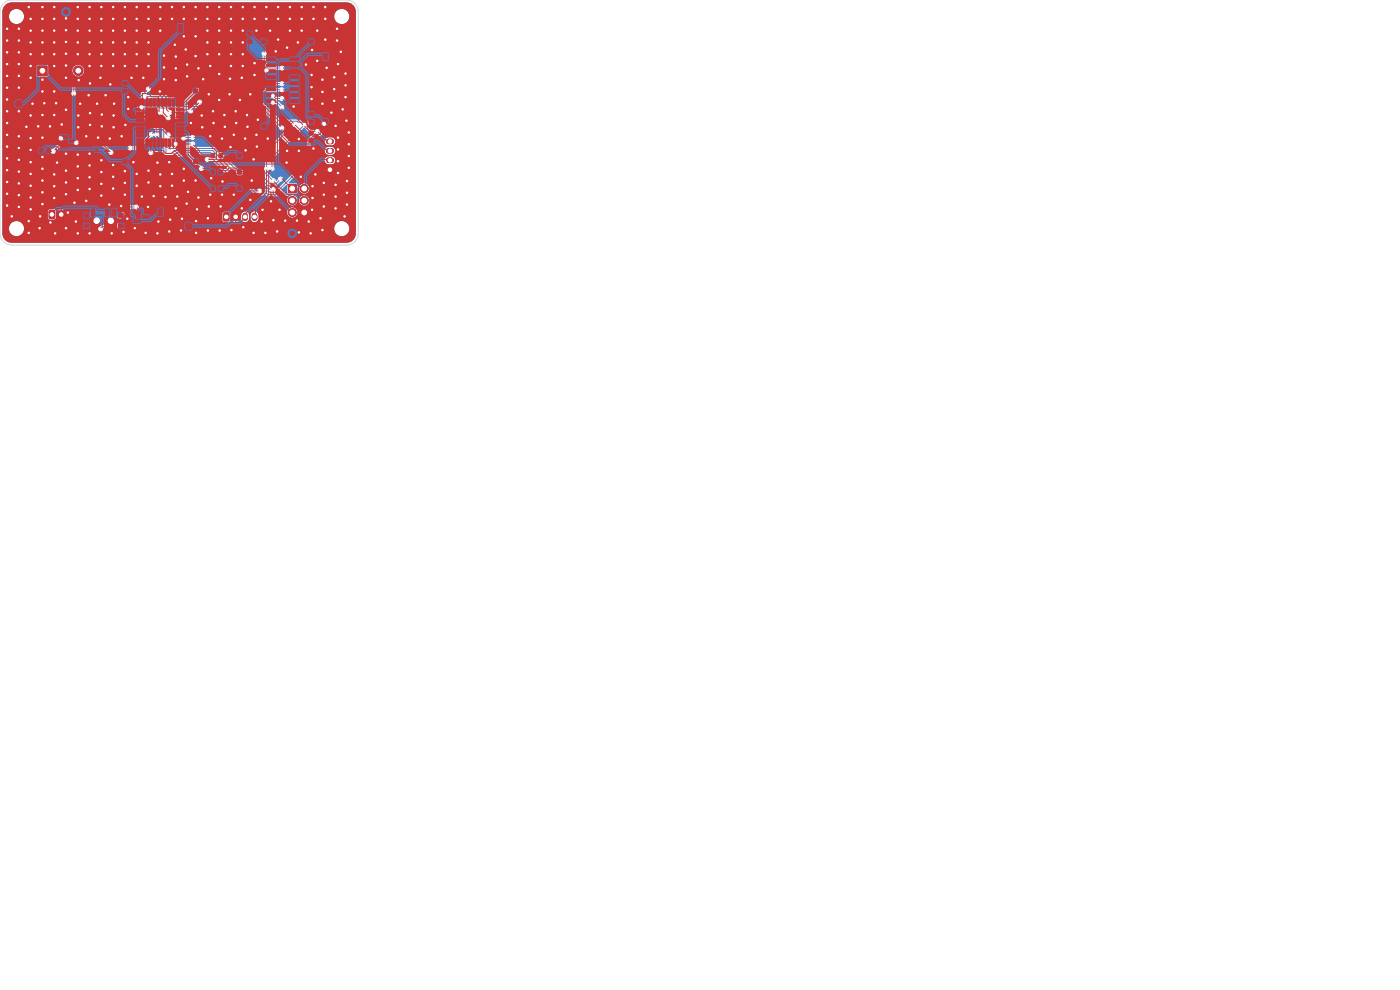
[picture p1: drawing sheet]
<svg xmlns="http://www.w3.org/2000/svg" width="297mm" height="210mm" viewBox="0 0 297 210" stroke-linecap="round" stroke-linejoin="round" font-family="sans-serif">
<g fill="#4d7fc4" stroke="#4d7fc4" stroke-width=".21">
<path d="M10.5 44.7l.8-.1 .3 .2v1.3l-.2 .3h-.8l-.2-.2z"/>
<path d="M61.1 39.2h1.8v1.7h-1.8z"/>
<path d="M69.2 35.5l1.5-.1 .2 .2v.8l-.3 .2h-1.3l-.2-.3z"/>
<path d="M47.5 45.2l.8-.1 .3 .2v1.3l-.2 .3h-.8l-.2-.2z"/>
<path d="M8 14h2v2h-2z"/>
<circle cx="64.5" cy="40" r=".85"/>
<circle cx="62" cy="42.5" r=".85"/>
<circle cx="64.5" cy="42.5" r=".85"/>
<circle cx="62" cy="45.1" r=".85"/>
<circle cx="64.5" cy="45.1" r=".85"/>
<circle cx="16.6" cy="15" r="1"/>
</g>
<path d="M69.7 34h.6M69.7 32h.6M69.7 30h.6M13 45.2v.6M50 45.7v.6M52 45.7v.6M54 45.7v.6" fill="none" stroke="#4d7fc4" stroke-width="1.2"/>
<g fill="#ececec" stroke="#ececec" stroke-width=".21">
<circle cx="30" cy="22.9" r=".3"/>
<circle cx="59.8" cy="19.1" r=".3"/>
<circle cx="34" cy="37" r=".3"/>
<circle cx="37.3" cy="12" r=".3"/>
<circle cx="6.5" cy="41.9" r=".3"/>
<circle cx="26.5" cy="36.3" r=".3"/>
<circle cx="46.5" cy="6.5" r=".3"/>
<circle cx="58.5" cy="10.9" r=".3"/>
<circle cx="26.5" cy="9" r=".3"/>
<circle cx="13.1" cy="26.4" r=".3"/>
<circle cx="66.5" cy="1.5" r=".3"/>
<circle cx="54.4" cy="28.6" r=".3"/>
<circle cx="48.7" cy="20" r=".3"/>
<circle cx="68.4" cy="22" r=".3"/>
<circle cx="66.5" cy="4" r=".3"/>
<circle cx="55.5" cy="47" r=".3"/>
<circle cx="4" cy="16.1" r=".3"/>
<circle cx="66.9" cy="37" r=".3"/>
<circle cx="2.5" cy="45.9" r=".3"/>
<circle cx="46.5" cy="9" r=".3"/>
<circle cx="39.4" cy="10.5" r=".3"/>
<circle cx="6.5" cy="9" r=".3"/>
<circle cx="11.5" cy="11.5" r=".3"/>
<circle cx="34.8" cy="11.8" r=".3"/>
<circle cx="26.5" cy="41.3" r=".3"/>
<circle cx="70.9" cy="21.4" r=".3"/>
<circle cx="34" cy="4" r=".3"/>
<circle cx="1.5" cy="16.1" r=".3"/>
<circle cx="68.4" cy="48.8" r=".3"/>
<circle cx="68" cy="46.3" r=".3"/>
<circle cx="8.4" cy="48.4" r=".3"/>
<circle cx="28.6" cy="48.4" r=".3"/>
<circle cx="50" cy="23.6" r=".3"/>
<circle cx="9.4" cy="21.9" r=".3"/>
<circle cx="58" cy="46.7" r=".3"/>
<circle cx="44.3" cy="43.8" r=".3"/>
<circle cx="44" cy="9" r=".3"/>
<circle cx="52.5" cy="26.9" r=".3"/>
<circle cx="24" cy="4" r=".3"/>
<circle cx="43.1" cy="16.8" r=".3"/>
<circle cx="66.1" cy="15.9" r=".3"/>
<circle cx="21.5" cy="34" r=".3"/>
<circle cx="14" cy="41.2" r=".3"/>
<circle cx="19" cy="35.1" r=".3"/>
<circle cx="1.5" cy="43.6" r=".3"/>
<circle cx="39.7" cy="16.2" r=".3"/>
<circle cx="27.2" cy="20.6" r=".3"/>
<circle cx="41.5" cy="38.3" r=".3"/>
<circle cx="34.8" cy="16.8" r=".3"/>
<circle cx="39" cy="7.7" r=".3"/>
<circle cx="31.5" cy="4" r=".3"/>
<circle cx="23.7" cy="49.5" r=".3"/>
<circle cx="26.5" cy="1.5" r=".3"/>
<circle cx="54" cy="13.4" r=".3"/>
<circle cx="70.3" cy="23.9" r=".3"/>
<circle cx="51.3" cy="44.2" r=".3"/>
<circle cx="29" cy="11.5" r=".3"/>
<circle cx="31.4" cy="43.9" r=".3"/>
<circle cx="6.1" cy="1.5" r=".3"/>
<circle cx="4" cy="8.6" r=".3"/>
<circle cx="36.5" cy="1.5" r=".3"/>
<circle cx="74" cy="28.1" r=".3"/>
<circle cx="71.7" cy="31.7" r=".3"/>
<circle cx="21.5" cy="6.5" r=".3"/>
<circle cx="4" cy="13.6" r=".3"/>
<circle cx="51.3" cy="16.5" r=".3"/>
<circle cx="37.3" cy="14.5" r=".3"/>
<circle cx="16.5" cy="49.5" r=".3"/>
<circle cx="60.5" cy="46.8" r=".3"/>
<circle cx="16.5" cy="35.3" r=".3"/>
<circle cx="27.2" cy="23.1" r=".3"/>
<circle cx="31.5" cy="14" r=".3"/>
<circle cx="14" cy="16.5" r=".3"/>
<circle cx="57.3" cy="6.5" r=".3"/>
<circle cx="9" cy="33.3" r=".3"/>
<circle cx="24" cy="11.5" r=".3"/>
<circle cx="1.5" cy="41.1" r=".3"/>
<circle cx="38.4" cy="48.9" r=".3"/>
<circle cx="29" cy="1.5" r=".3"/>
<circle cx="19" cy="40.1" r=".3"/>
<circle cx="63.8" cy="37.5" r=".3"/>
<circle cx="39" cy="4" r=".3"/>
<circle cx="1.5" cy="18.6" r=".3"/>
<circle cx="56.5" cy="1.5" r=".3"/>
<circle cx="37.3" cy="17" r=".3"/>
<circle cx="37.3" cy="44.2" r=".3"/>
<circle cx="32.6" cy="41.6" r=".3"/>
<circle cx="39" cy="1.5" r=".3"/>
<circle cx="6.5" cy="16.5" r=".3"/>
<circle cx="25.7" cy="43.7" r=".3"/>
<circle cx="20.8" cy="29.2" r=".3"/>
<circle cx="31.5" cy="6.5" r=".3"/>
<circle cx="18.3" cy="42.6" r=".3"/>
<circle cx="64" cy="6.5" r=".3"/>
<circle cx="66.1" cy="21" r=".3"/>
<circle cx="46.5" cy="21.2" r=".3"/>
<circle cx="20.6" cy="22" r=".3"/>
<circle cx="25.8" cy="28.9" r=".3"/>
<circle cx="24" cy="35" r=".3"/>
<circle cx="47.1" cy="41.3" r=".3"/>
<circle cx="9" cy="40.8" r=".3"/>
<circle cx="53.4" cy="38.3" r=".3"/>
<circle cx="1.5" cy="21.1" r=".3"/>
<circle cx="4" cy="38.9" r=".3"/>
<circle cx="21.6" cy="24.3" r=".3"/>
<circle cx="9" cy="35.8" r=".3"/>
<circle cx="19" cy="1.5" r=".3"/>
<circle cx="33.9" cy="19.4" r=".3"/>
<circle cx="9" cy="29.2" r=".3"/>
<circle cx="6.1" cy="46.9" r=".3"/>
<circle cx="60.8" cy="34.5" r=".3"/>
<circle cx="6.5" cy="11.5" r=".3"/>
<circle cx="39" cy="35.8" r=".3"/>
<circle cx="19" cy="32.6" r=".3"/>
<circle cx="37.1" cy="9.5" r=".3"/>
<circle cx="6.5" cy="6.5" r=".3"/>
<circle cx="11.5" cy="42" r=".3"/>
<circle cx="47.2" cy="38.5" r=".3"/>
<circle cx="33.4" cy="49.5" r=".3"/>
<circle cx="71.5" cy="8.6" r=".3"/>
<circle cx="21.5" cy="1.5" r=".3"/>
<circle cx="71.7" cy="13.6" r=".3"/>
<circle cx="66.1" cy="18.5" r=".3"/>
<circle cx="11.5" cy="24.4" r=".3"/>
<circle cx="44" cy="4" r=".3"/>
<circle cx="45.2" cy="23.6" r=".3"/>
<circle cx="56.3" cy="49.4" r=".3"/>
<circle cx="9" cy="4" r=".3"/>
<circle cx="1.5" cy="11.1" r=".3"/>
<circle cx="29" cy="9" r=".3"/>
<circle cx="21.5" cy="36.5" r=".3"/>
<circle cx="16.5" cy="37.8" r=".3"/>
<circle cx="64" cy="1.5" r=".3"/>
<circle cx="59" cy="8.4" r=".3"/>
<circle cx="24" cy="6.5" r=".3"/>
<circle cx="71.2" cy="41.7" r=".3"/>
<circle cx="17" cy="22" r=".3"/>
<circle cx="44.1" cy="46.3" r=".3"/>
<circle cx="1.5" cy="28.6" r=".3"/>
<circle cx="66.3" cy="42" r=".3"/>
<circle cx="70.9" cy="16.4" r=".3"/>
<circle cx="11.5" cy="6.5" r=".3"/>
<circle cx="51.5" cy="9" r=".3"/>
<circle cx="68.7" cy="43.8" r=".3"/>
<circle cx="9" cy="24.4" r=".3"/>
<circle cx="35.1" cy="41.8" r=".3"/>
<circle cx="14" cy="36.2" r=".3"/>
<circle cx="73.3" cy="20.6" r=".3"/>
<circle cx="37.6" cy="41.7" r=".3"/>
<circle cx="16.5" cy="4" r=".3"/>
<circle cx="6.1" cy="49.4" r=".3"/>
<circle cx="46.5" cy="11.5" r=".3"/>
<circle cx="31.5" cy="9" r=".3"/>
<circle cx="14" cy="8.9" r=".3"/>
<circle cx="31.5" cy="11.5" r=".3"/>
<circle cx="9" cy="9" r=".3"/>
<circle cx="16.6" cy="27" r=".3"/>
<circle cx="66.2" cy="44.5" r=".3"/>
<circle cx="6.5" cy="14" r=".3"/>
<circle cx="18.3" cy="28.9" r=".3"/>
<circle cx="66.5" cy="31.5" r=".3"/>
<circle cx="19" cy="49.5" r=".3"/>
<circle cx="24" cy="14" r=".3"/>
<circle cx="4" cy="43.9" r=".3"/>
<circle cx="4" cy="6.1" r=".3"/>
<circle cx="21.5" cy="14" r=".3"/>
<circle cx="54.5" cy="31.1" r=".3"/>
<circle cx="42.1" cy="14.5" r=".3"/>
<circle cx="44" cy="6.5" r=".3"/>
<circle cx="66.3" cy="39.5" r=".3"/>
<circle cx="11.5" cy="19.4" r=".3"/>
<circle cx="22.4" cy="20.2" r=".3"/>
<circle cx="19" cy="4" r=".3"/>
<circle cx="30.4" cy="16.5" r=".3"/>
<circle cx="56.8" cy="29.4" r=".3"/>
<circle cx="24.1" cy="24.5" r=".3"/>
<circle cx="24" cy="40" r=".3"/>
<circle cx="19.1" cy="17.7" r=".3"/>
<circle cx="41.5" cy="7.7" r=".3"/>
<circle cx="8.5" cy="45.9" r=".3"/>
<circle cx="46.8" cy="43.8" r=".3"/>
<circle cx="1.5" cy="33.6" r=".3"/>
<circle cx="61.5" cy="1.5" r=".3"/>
<circle cx="35.9" cy="34.4" r=".3"/>
<circle cx="61.5" cy="4" r=".3"/>
<circle cx="39" cy="38.3" r=".3"/>
<circle cx="29" cy="39.4" r=".3"/>
<circle cx="49" cy="11.5" r=".3"/>
<circle cx="21.5" cy="41.5" r=".3"/>
<circle cx="24.1" cy="27" r=".3"/>
<circle cx="6.9" cy="22" r=".3"/>
<circle cx="62.3" cy="22.6" r=".3"/>
<circle cx="69" cy="4" r=".3"/>
<circle cx="50.1" cy="26.1" r=".3"/>
<circle cx="46.5" cy="1.5" r=".3"/>
<circle cx="26.5" cy="4" r=".3"/>
<circle cx="14" cy="3.9" r=".3"/>
<circle cx="9" cy="11.5" r=".3"/>
<circle cx="53.8" cy="33.8" r=".3"/>
<circle cx="29" cy="6.5" r=".3"/>
<circle cx="61.5" cy="6.5" r=".3"/>
<circle cx="73.3" cy="18.1" r=".3"/>
<circle cx="24.2" cy="22" r=".3"/>
<circle cx="73.6" cy="38.4" r=".3"/>
<circle cx="4" cy="18.6" r=".3"/>
<circle cx="11.7" cy="49.5" r=".3"/>
<circle cx="5.6" cy="26.9" r=".3"/>
<circle cx="16.5" cy="6.5" r=".3"/>
<circle cx="24" cy="9" r=".3"/>
<circle cx="67.3" cy="6.5" r=".3"/>
<circle cx="41.6" cy="46.9" r=".3"/>
<circle cx="9" cy="38.3" r=".3"/>
<circle cx="9" cy="19.4" r=".3"/>
<circle cx="24" cy="1.5" r=".3"/>
<circle cx="19" cy="6.5" r=".3"/>
<circle cx="11.5" cy="1.5" r=".3"/>
<circle cx="6.5" cy="24.5" r=".3"/>
<circle cx="70.9" cy="18.9" r=".3"/>
<circle cx="69" cy="8.4" r=".3"/>
<circle cx="41.6" cy="49.4" r=".3"/>
<circle cx="14" cy="23.3" r=".3"/>
<circle cx="72.7" cy="23.2" r=".3"/>
<circle cx="41.5" cy="11.9" r=".3"/>
<circle cx="4" cy="31.4" r=".3"/>
<circle cx="15.8" cy="43" r=".3"/>
<circle cx="53.1" cy="20" r=".3"/>
<circle cx="24" cy="37.5" r=".3"/>
<circle cx="23.2" cy="43.4" r=".3"/>
<circle cx="29" cy="14" r=".3"/>
<circle cx="57.5" cy="42.7" r=".3"/>
<circle cx="49" cy="1.5" r=".3"/>
<circle cx="11.5" cy="14" r=".3"/>
<circle cx="44.6" cy="14" r=".3"/>
<circle cx="11.5" cy="39.5" r=".3"/>
<circle cx="68.4" cy="19.5" r=".3"/>
<circle cx="14" cy="32.6" r=".3"/>
<circle cx="6.5" cy="31.8" r=".3"/>
<circle cx="51.5" cy="4" r=".3"/>
<circle cx="47.7" cy="26.9" r=".3"/>
<circle cx="29" cy="36.9" r=".3"/>
<circle cx="63.4" cy="49.3" r=".3"/>
<circle cx="51.6" cy="48.2" r=".3"/>
<circle cx="51.5" cy="14" r=".3"/>
<circle cx="71.7" cy="34.2" r=".3"/>
<circle cx="64" cy="4" r=".3"/>
<circle cx="11.5" cy="9" r=".3"/>
<circle cx="14" cy="48.4" r=".3"/>
<circle cx="4" cy="28.9" r=".3"/>
<circle cx="73.3" cy="15.6" r=".3"/>
<circle cx="26.5" cy="38.8" r=".3"/>
<circle cx="14" cy="13.9" r=".3"/>
<circle cx="67.3" cy="12.9" r=".3"/>
<circle cx="6.5" cy="36.9" r=".3"/>
<circle cx="42.9" cy="27" r=".3"/>
<circle cx="34.8" cy="14.3" r=".3"/>
<circle cx="44.6" cy="41.3" r=".3"/>
<circle cx="1.5" cy="38.6" r=".3"/>
<circle cx="14.4" cy="45.1" r=".3"/>
<circle cx="69.3" cy="14.4" r=".3"/>
<circle cx="31.5" cy="38.7" r=".3"/>
<circle cx="59" cy="1.5" r=".3"/>
<circle cx="60.9" cy="10.1" r=".3"/>
<circle cx="54.7" cy="25.4" r=".3"/>
<circle cx="51.5" cy="1.5" r=".3"/>
<circle cx="49" cy="14" r=".3"/>
<circle cx="16.6" cy="24.5" r=".3"/>
<circle cx="16.1" cy="47" r=".3"/>
<circle cx="19" cy="37.6" r=".3"/>
<circle cx="58.8" cy="49.1" r=".3"/>
<circle cx="51.5" cy="6.5" r=".3"/>
<circle cx="52" cy="29.4" r=".3"/>
<circle cx="4" cy="33.9" r=".3"/>
<circle cx="33.6" cy="47" r=".3"/>
<circle cx="44.1" cy="48.9" r=".3"/>
<circle cx="39.7" cy="13.7" r=".3"/>
<circle cx="41.5" cy="1.5" r=".3"/>
<circle cx="21.5" cy="11.5" r=".3"/>
<circle cx="48.9" cy="31.2" r=".3"/>
<circle cx="40.5" cy="26.1" r=".3"/>
<circle cx="1.5" cy="13.6" r=".3"/>
<circle cx="26.6" cy="26.5" r=".3"/>
<circle cx="56.5" cy="4" r=".3"/>
<circle cx="68.7" cy="38.8" r=".3"/>
<circle cx="4" cy="23.6" r=".3"/>
<circle cx="73.6" cy="43.4" r=".3"/>
<circle cx="19" cy="11.5" r=".3"/>
<circle cx="34" cy="1.5" r=".3"/>
<circle cx="16.7" cy="17" r=".3"/>
<circle cx="27" cy="46.4" r=".3"/>
<circle cx="1.5" cy="8.6" r=".3"/>
<circle cx="72.3" cy="11" r=".3"/>
<circle cx="27.9" cy="16.5" r=".3"/>
<circle cx="21.5" cy="39" r=".3"/>
<circle cx="11.5" cy="4" r=".3"/>
<circle cx="29" cy="4" r=".3"/>
<circle cx="30.1" cy="41.7" r=".3"/>
<circle cx="71.2" cy="39.2" r=".3"/>
<circle cx="16.5" cy="9" r=".3"/>
<circle cx="48.8" cy="16.7" r=".3"/>
<circle cx="26.2" cy="49.2" r=".3"/>
<circle cx="18.8" cy="20.2" r=".3"/>
<circle cx="73.6" cy="40.9" r=".3"/>
<circle cx="47.6" cy="24.4" r=".3"/>
<circle cx="1.5" cy="6.1" r=".3"/>
<circle cx="9" cy="1.5" r=".3"/>
<circle cx="1.5" cy="26.1" r=".3"/>
<circle cx="74" cy="30.6" r=".3"/>
<circle cx="68.4" cy="16.9" r=".3"/>
<circle cx="71.2" cy="26.7" r=".3"/>
<circle cx="71.7" cy="29.2" r=".3"/>
<circle cx="68.7" cy="41.3" r=".3"/>
<circle cx="19" cy="14" r=".3"/>
<circle cx="9" cy="16.9" r=".3"/>
<circle cx="30.9" cy="49.4" r=".3"/>
<circle cx="6.5" cy="44.4" r=".3"/>
<circle cx="11.5" cy="37" r=".3"/>
<circle cx="6.5" cy="39.4" r=".3"/>
<circle cx="4" cy="11.1" r=".3"/>
<circle cx="16.5" cy="11.5" r=".3"/>
<circle cx="10.6" cy="26.8" r=".3"/>
<circle cx="73.5" cy="25.6" r=".3"/>
<circle cx="36.1" cy="46.6" r=".3"/>
<circle cx="34" cy="39.5" r=".3"/>
<circle cx="23.3" cy="29.4" r=".3"/>
<circle cx="10.7" cy="47.2" r=".3"/>
<circle cx="49.6" cy="41.3" r=".3"/>
<circle cx="26.5" cy="11.5" r=".3"/>
<circle cx="14" cy="11.4" r=".3"/>
<circle cx="69" cy="1.5" r=".3"/>
<circle cx="33.4" cy="34.5" r=".3"/>
<circle cx="46.5" cy="15.7" r=".3"/>
<circle cx="44" cy="11.5" r=".3"/>
<circle cx="54" cy="1.5" r=".3"/>
<circle cx="60.9" cy="32" r=".3"/>
<circle cx="36.5" cy="39.4" r=".3"/>
<circle cx="63.4" cy="29.5" r=".3"/>
<circle cx="28.3" cy="34.4" r=".3"/>
<circle cx="49.6" cy="28.6" r=".3"/>
<circle cx="54" cy="15.9" r=".3"/>
<circle cx="6.5" cy="34.4" r=".3"/>
<circle cx="55.7" cy="44.5" r=".3"/>
<circle cx="53.1" cy="42.4" r=".3"/>
<circle cx="26.5" cy="14" r=".3"/>
<circle cx="41.5" cy="4" r=".3"/>
<circle cx="74" cy="33.1" r=".3"/>
<circle cx="52.4" cy="24.4" r=".3"/>
<circle cx="53.8" cy="49.4" r=".3"/>
<circle cx="64.9" cy="13.7" r=".3"/>
<circle cx="44.6" cy="28.9" r=".3"/>
<circle cx="16.5" cy="32.8" r=".3"/>
<circle cx="21.6" cy="26.8" r=".3"/>
<circle cx="65.5" cy="47" r=".3"/>
<circle cx="71.7" cy="36.7" r=".3"/>
<circle cx="63.2" cy="9" r=".3"/>
<circle cx="74" cy="35.6" r=".3"/>
<circle cx="38.6" cy="46.4" r=".3"/>
<circle cx="66.2" cy="10.6" r=".3"/>
<circle cx="21.5" cy="4" r=".3"/>
<circle cx="39.9" cy="40.7" r=".3"/>
<circle cx="6.5" cy="4" r=".3"/>
<circle cx="19.1" cy="26.5" r=".3"/>
<circle cx="46.6" cy="48.9" r=".3"/>
<circle cx="49" cy="6.5" r=".3"/>
<circle cx="9" cy="6.5" r=".3"/>
<circle cx="73.1" cy="45.9" r=".3"/>
<circle cx="9" cy="43.3" r=".3"/>
<circle cx="71.5" cy="6.1" r=".3"/>
<circle cx="26.5" cy="6.5" r=".3"/>
<circle cx="4" cy="41.4" r=".3"/>
<circle cx="4" cy="36.4" r=".3"/>
<circle cx="6.5" cy="29.3" r=".3"/>
<circle cx="31.5" cy="36.2" r=".3"/>
<circle cx="42.8" cy="24.5" r=".3"/>
<circle cx="49.1" cy="48.8" r=".3"/>
<circle cx="39.6" cy="43.2" r=".3"/>
<circle cx="71.2" cy="44.2" r=".3"/>
<circle cx="59.3" cy="44.5" r=".3"/>
<circle cx="21.5" cy="9" r=".3"/>
<circle cx="14" cy="6.4" r=".3"/>
<circle cx="44.8" cy="37.8" r=".3"/>
<circle cx="42.1" cy="41.9" r=".3"/>
<circle cx="54.4" cy="6.5" r=".3"/>
<circle cx="1.5" cy="31.1" r=".3"/>
<circle cx="59" cy="4" r=".3"/>
<circle cx="45.3" cy="26.1" r=".3"/>
<circle cx="19" cy="9" r=".3"/>
<circle cx="65.9" cy="49.5" r=".3"/>
<circle cx="31.5" cy="1.5" r=".3"/>
<circle cx="44" cy="1.5" r=".3"/>
<circle cx="36.5" cy="4" r=".3"/>
<circle cx="63" cy="46.8" r=".3"/>
<circle cx="46.5" cy="4" r=".3"/>
<circle cx="52.1" cy="31.9" r=".3"/>
<circle cx="16.5" cy="40.3" r=".3"/>
<circle cx="23.4" cy="17.9" r=".3"/>
<circle cx="63.4" cy="32" r=".3"/>
<circle cx="47.1" cy="29.4" r=".3"/>
<circle cx="1.5" cy="23.6" r=".3"/>
<circle cx="54" cy="4" r=".3"/>
<circle cx="21.3" cy="16.5" r=".3"/>
<circle cx="1.5" cy="36.1" r=".3"/>
<circle cx="34" cy="6.5" r=".3"/>
<circle cx="14" cy="38.7" r=".3"/>
<circle cx="16.5" cy="1.5" r=".3"/>
<circle cx="11.9" cy="21.9" r=".3"/>
<circle cx="41.8" cy="44.4" r=".3"/>
<circle cx="36.5" cy="36.9" r=".3"/>
<circle cx="19.1" cy="24" r=".3"/>
<circle cx="49" cy="9" r=".3"/>
<circle cx="50.9" cy="21.2" r=".3"/>
<circle cx="12.1" cy="34.5" r=".3"/>
<circle cx="35.9" cy="49.1" r=".3"/>
<circle cx="44.3" cy="20" r=".3"/>
<circle cx="49" cy="4" r=".3"/>
<circle cx="8.1" cy="26.8" r=".3"/>
<circle cx="51.5" cy="11.5" r=".3"/>
<circle cx="40.9" cy="30.5" r=".3"/>
<circle cx="35.7" cy="28.6" r=".3"/>
<circle cx="32" cy="32.4" r=".3"/>
<circle cx="42.7" cy="35.8" r=".3"/>
<circle cx="31.5" cy="18.9" r=".3"/>
<circle cx="33.3" cy="28.6" r=".3"/>
<circle cx="27.6" cy="31.4" r=".3"/>
<circle cx="32.2" cy="28.5" r=".3"/>
<circle cx="35.9" cy="31.9" r=".3"/>
<circle cx="58" cy="38.3" r=".3"/>
<circle cx="37.1" cy="30.5" r=".3"/>
<circle cx="59.5" cy="38" r=".3"/>
<circle cx="40.9" cy="29.2" r=".3"/>
<circle cx="38.9" cy="29.3" r=".3"/>
<circle cx="43.9" cy="33.8" r=".3"/>
<circle cx="59.8" cy="27.2" r=".3"/>
<circle cx="35.9" cy="23.9" r=".3"/>
<circle cx="42.3" cy="21.6" r=".3"/>
<circle cx="67.3" cy="27.9" r=".3"/>
<circle cx="40.5" cy="23.6" r=".3"/>
<circle cx="35.7" cy="25" r=".3"/>
<circle cx="58" cy="40.2" r=".3"/>
<circle cx="34" cy="23.9" r=".3"/>
<circle cx="30.9" cy="20.5" r=".3"/>
<circle cx="59.8" cy="17.8" r=".3"/>
<circle cx="28.9" cy="43.9" r=".3"/>
<circle cx="21.3" cy="48.6" r=".3"/>
<circle cx="23.5" cy="32.3" r=".3"/>
<circle cx="16.2" cy="30.3" r=".3"/>
<circle cx="15.6" cy="19.9" r=".3"/>
<circle cx="12.9" cy="29.3" r=".3"/>
<circle cx="11.3" cy="32.1" r=".3"/>
<circle cx="59.8" cy="14.5" r=".3"/>
<circle cx="56.6" cy="14.9" r=".3"/>
<circle cx="56" cy="11.4" r=".3"/>
<circle cx="57.9" cy="20.3" r=".3"/>
<circle cx="57.7" cy="35.8" r=".3"/>
<circle cx="59.8" cy="20.9" r=".3"/>
<circle cx="64.5" cy="26.5" r=".3"/>
<circle cx="57.9" cy="21.7" r=".3"/>
<circle cx="56.6" cy="35.8" r=".3"/>
<circle cx="59.8" cy="22.8" r=".3"/>
<circle cx="62.4" cy="26.3" r=".3"/>
<circle cx="55" cy="40.5" r=".3"/>
<circle cx="68.7" cy="26.2" r=".3"/>
</g>
<g fill="none" stroke="#4d7fc4" stroke-width=".21">
<path d="M16.1 15.8l-.4 .4v3.7M31.5 18.9l-1 1h-.3v1.5l-.8 .8v1.3l3.9 3.9v1.2M56 11.4v1.8l.6 .6v1.1M56.6 14.5h3.2M59.8 19.1h-18l-3.9 3.8h-7.9M59.8 17.8h-20.3l-2.8 2.7h-5.8M13 29.3v1.2l-1.7 1.6M16.2 30.2h5.2l2.1 2.1M32 32.4h1.3l1 1.1h3.1l.6-.6h1.8l2.9 2.8M32.2 28.5l-3 2.9h-1.6M34 23.9v.7l.7 .7v7.7h2.2l.7-.6h7.1l4.9 4.9h5.1l2.2 2.2h.3l.8 .7M35.7 28.6l1.3 1.3h.7v.3l.4 .4h2.8"/>
<path d="M35.9 31.9l.4-.4h9.3l4.9 4.9h5.5l2 1.9M35.9 23.9h2l1.3-1.3h16.1l4.5 4.6M37.1 30.6h-.8l-.7 .6h-.4v1.4h1.3l.6-.7h8.1l4.8 5h5.2l2.1 2.1h1.3l.9-1M40.5 23.6l-.3-.4h-.8l-1.8 1.8h-1.9M40.9 29.2h-1.8l-.2 .1M42.3 21.6l.6 .6h12.8l3.6 3.5h3.8l.1 .2h1.9v1.3l.7 .7h1.5M43.9 33.8h1.3l4 4h1.8l3.4 3.4h1.3l.2-.3h.6l.4 .4h2.1l.6-.6h.3l1.4 1.5 .7 .3M57.9 20.3l.6 .6h1.3M57.9 21.7h.8l1.1 1.1M62.4 26.3l-5.8 6v3.4M64.5 26.6l-6.8 6.7v2.4M68.7 26.2l-.7 .8v1.6h-1.3l-1.1 1.2v4.1l-7 7h-1.3l-.3-.4h-2"/>
<path d="M28.9 43.9h-1.3l-2.9 2.9v1.2h-2.9l-.5 .6"/>
</g>
<g fill="#4d7fc4">
<path d="M51.5 37.7h3.1l2 2 .5 .1 .3 .4-.1 .1-.3-.2h-1.5a.67 .67 0 0 0-.7-.1 .67 .67 0 0 0-.4 .6z"/>
<path d="M58.1 33.5l6.3-6.4h.4l.1 .4 .7 .7 .8 .1-1.2 1.4v4.1l-6.5 6.5-.2-.1a.84 .84 0 0 0-.7-.7v-.1l.9-.1 .7-.7a.57 .57 0 0 0 .7-.6 .57 .57 0 0 0-.6-.6 .57 .57 0 0 0-.6 .7l-.4 .3-.2-.4-.4-.2-1.3-1.3 .5-.5a.61 .61 0 0 0 .9 .2 .61 .61 0 0 0 .1-.9z"/>
<path d="M35.1 25.4l.1-.1a.63 .63 0 0 0 1 .1l1.6-.1 1.7-1.7h.3a.61 .61 0 0 0 .9 .4 .61 .61 0 0 0 .1-1h14.3l4.1 4.1a.57 .57 0 0 0 .6 .6 .57 .57 0 0 0 .6-.6 .57 .57 0 0 0-.7-.5l-.3-.4v-.1h2.5v.3l-5.7 5.7v3.2l-.3 .7h-5.3l-4.8-4.8-4.6-.1a.6 .6 0 0 0 .1-.9 .6 .6 0 0 0-.9 0h-2.1l-.4-.6-.7-.1-.3-.2h1.5a.59 .59 0 0 0 .5 .5 .59 .59 0 0 0 .6-.3h.9a.57 .57 0 0 0 .8 .1 .57 .57 0 0 0 0-.9 .57 .57 0 0 0-.8 .1h-1.2a.56 .56 0 0 0-.8 .5h-1.5l-.6-.7a.6 .6 0 0 0-.5-.5 .6 .6 0 0 0-.6 .2z"/>
<path d="M1.1 1.1l.6-.4 .8-.2h70.9a2 2 0 0 1 2.1 2v47a2 2 0 0 1-2 2h-71a2 2 0 0 1-2-2v-1h1.4a1.6 1.6 0 0 0 1.6 1.6 1.6 1.6 0 0 0 1.6-1.5h15.7v.1a.56 .56 0 0 0 .7 .4 .56 .56 0 0 0 .4-.6h49v.3a1.61 1.61 0 0 0 2.5 1 1.61 1.61 0 0 0-.2-2.7 1.61 1.61 0 0 0-2.3 1.4h-49l2.9-.1 .3-.3v-1.1l.2-.3h21.8l.4 .4h.9l.4-.2 .1-.6h.3l.1 .5 .6 .3v-.8h.3v.8l.4-.2 .3-.6h.2a.85 .85 0 0 0 .9 .8 .85 .85 0 0 0 .9-.8h.2l.1 .2a.86 .86 0 0 0 .8 .6 .86 .86 0 0 0 .9-.7l-.1-.9-.2-.4h6.3a1.1 1.1 0 0 0 1 1.1 1.1 1.1 0 0 0 1.2-1h.3l.3 .6 .5 .3 .2 .1v-.6h.3v.6a1.09 1.09 0 0 0 .9-1h-.6v-.3h.6l-.2-.6-.7-.3v.6h-.3v-.6a1.09 1.09 0 0 0-1 .9h.7v.3h-1a1.1 1.1 0 0 0-1-1.2 1.1 1.1 0 0 0-1.2 1.1h-6.3a.86 .86 0 0 0-1.5 .5v.7h-.2l-.1-.8a.86 .86 0 0 0-.8-.6 .86 .86 0 0 0-.9 .7v.7l-.8-.1v-.3h.6a.85 .85 0 0 0-.7-1v.8h-.3v-.8l-.6 .4-.1 .6h.5v.3h-.5v.1h-.3l-.1-1-.1-.3-.3-.1h-1l-.2 .4-.1 1.4h-21.8l2.4-2.4h.7a.57 .57 0 0 0 .9 0 .57 .57 0 0 0 0-.8 .57 .57 0 0 0-.9 0l-1 .1-3.1 3.1a.75 .75 0 0 0-1.3-.4 .75 .75 0 0 0 .4 1.3l-1.7 .1-.7 .5-.2 .4h-15.7l-.3-1-.4-.4-.6-.3h16a.71 .71 0 0 0 1.1 .5 .71 .71 0 0 0 0-1.2 .71 .71 0 0 0-1.1 .5v.2h-16a1.6 1.6 0 0 0-1.9 1.6h-1.4v-2.3h9.6l.4 .4h.9l.4-.2 .1-.6h.2l.2 .5 .6 .3v-.8h.3v.8l.4-.2 .3-.5v-.3h-.6v-.3h.6a.85 .85 0 0 0-.7-.9v.8h-.3v-.8l-.6 .4-.2 .5h.6v.3h-.6v.2h-.2l-.1-1-.1-.3-.3-.1h-1l-.2 .4-.1 1.4h-9.6v-14.1h10.2l.1 .1a.57 .57 0 0 0 .6 .4 .57 .57 0 0 0 .5-.6l1.3-1.3 .1-.5h2.3a.58 .58 0 0 0 .4 .6 .58 .58 0 0 0 .6-.2h4.7l1.7 1.7a.57 .57 0 0 0 .5 .6 .57 .57 0 0 0 .6-.6 .57 .57 0 0 0-.6-.5l-.4-.4h3.9a.58 .58 0 0 0 .4 .5 .58 .58 0 0 0 .7-.1l1.4-.1 2.6-2.6 .6-.3a.6 .6 0 0 0 .9 .3 .6 .6 0 0 0 .1-1l-.1-.9-3.7-3.7 .6-.2h3.1v.1a.61 .61 0 0 0 0 .9l.1 .5 .7 .7v7.4l-1-.8-1-.1a.56 .56 0 0 0-.8 0 .56 .56 0 0 0 .1 .9 .56 .56 0 0 0 .8-.1h.6l1.2 1h3.1l.8-.6h1.4l2.5 2.5a.57 .57 0 0 0 .6 .6 .57 .57 0 0 0 .6-.6 .57 .57 0 0 0-.7-.5l-2.2-2.3v-.1h4.1l.6 .5-.7 .1a.57 .57 0 0 0-.8 0 .57 .57 0 0 0 0 .8 .57 .57 0 0 0 .8 0h.7l3.9 3.9h1.9l3.3 3.4h1.5l.6-.2 .5 .4h2.2l.7-.6 1.2 1.2a1.11 1.11 0 0 0 1 1.3 1.11 1.11 0 0 0 1.2-1.1h.3l.1 .2a1.11 1.11 0 0 0 1.7 .7 1.11 1.11 0 0 0-.2-1.8 1.11 1.11 0 0 0-1.6 .9h-.3v-.2a1.21 1.21 0 0 0-1.8-.7l-1.1-1.1-.5-.2 1-1.1 .2 .1v1.6l.2 .2h1.8l.2-.2v-.9h.3a1.11 1.11 0 0 0 1.6 1 1.11 1.11 0 0 0 .2-1.9 1.11 1.11 0 0 0-1.7 .7l-.1 .2h-.3v-.9l-.2-.2h-1.6l-.1-.1 2.3-2.4h5.4l.2 .4 .7 .1v-.6h.3v.6h.6a.54 .54 0 0 0 .4-.7h-.8v-.3h.8v-.5l-.2-.2h-.8v.5h-.3v-.5h-.5l-.4 .2v.5h.8v.3h-.8v.2h-5.4l2.4-2.4h3v.3l.4 .4 1 .2a.85 .85 0 0 0 .8-.9 .85 .85 0 0 0-.7-.9l-.9 .1a.86 .86 0 0 0-.6 .8h-3v-2h3v.3l.4 .4 1.2 .1a.86 .86 0 0 0 .6-.8 .86 .86 0 0 0-.7-.9l-.9 .1a.86 .86 0 0 0-.6 .8h-3v-2h3v.3l.4 .4 1.2 .1a.86 .86 0 0 0 .6-.8 .86 .86 0 0 0-.7-.9l-.9 .1a.86 .86 0 0 0-.6 .8h-3l1-1.1 1.3-.1 .1-1.6 .4-.4a.57 .57 0 0 0 .6-.6 .57 .57 0 0 0-.6-.6 .57 .57 0 0 0-.5 .7l-.6 .5-.1 .6-1.5 .1-.5-.4v-1.2l-.3-.3-1.7-.1-.4-.2h-3.7l-3.6-3.5-12.9-.1h14.4a.58 .58 0 0 0 .4 .5 .58 .58 0 0 0 .7-.1h.2l.6 .6a.57 .57 0 0 0 .6 .6 .57 .57 0 0 0 .6-.6 .57 .57 0 0 0-.7-.5l-.8-.8 .4-.1a.57 .57 0 0 0 .9 0 .57 .57 0 0 0 0-.8 .57 .57 0 0 0-.9 0h-.6l-.2-.1a.57 .57 0 0 0-.6-.7 .57 .57 0 0 0-.6 .6 .57 .57 0 0 0 .7 .6l.1 .2a.58 .58 0 0 0-.8 .6h-14.4a.58 .58 0 0 0-.9-.5 .58 .58 0 0 0 0 1h-2.7l-.1-.1 2.8-2.7h17.3a.57 .57 0 0 0 .9 .1 .57 .57 0 0 0 0-.9 .57 .57 0 0 0-.9 .1h-17.5l-4 3.8h-7.2l-.7-.3 .6-.6 .1-.5 .7-.2 5.5-.1 2.8-2.7h19.8a.57 .57 0 0 0 .8 0 .57 .57 0 0 0-.1-.8 .57 .57 0 0 0-.8 .1h-19.8l-3 2.7h-5.2l-.3-.2 .4-.4a.57 .57 0 0 0 .6-.6 .57 .57 0 0 0-.6-.6 .57 .57 0 0 0-.5 .7l-.5 .5-.5 .2-.1 1.6-.8 .8 .1 1.5 3.8 3.9v.6l-.2 .2a.59 .59 0 0 0-.7-.3 .59 .59 0 0 0-.4 .6l-2.5 2.4h-1.1a.55 .55 0 0 0-.6-.1 .55 .55 0 0 0-.4 .5h-3.9l-1.6-1.5h-5a.55 .55 0 0 0-.6-.2 .55 .55 0 0 0-.3 .5h-2.3v-.4a.57 .57 0 0 0 .1-.9 .57 .57 0 0 0-.9 0 .57 .57 0 0 0 .1 .9v.5l-1.2 1.2-.5 .2-.2 .4h-10.2v-12.2h14.6a.57 .57 0 0 0 .8 .4 .57 .57 0 0 0 .1-.9l.1-3.2a1.29 1.29 0 0 0 1.7-1.2 1.29 1.29 0 0 0-1.6-1.2 1.29 1.29 0 0 0-.7 2l-.2 .3v3.3l-.2 .5h-14.6v-3.9h7.2l.3 .3h2l.3-.3v-2l-.3-.3-2.2 .1-.1 2.2h-7.2v-4.6h55l.2 .5v1.5l.5 .6v.4a.6 .6 0 0 0 .2 1.1 .6 .6 0 0 0 .8-.7h2.1a.57 .57 0 0 0 .9 .1 .57 .57 0 0 0 0-.9 .57 .57 0 0 0-.9 .1h-2.3l-.1-.5-.5-.5v-1.3a.56 .56 0 0 0-.1-.9 .56 .56 0 0 0-.8 .5h-55v-7.9h1.4v.3a1.61 1.61 0 0 0 1.7 1.3 1.61 1.61 0 0 0 1.5-1.6h65.8v.3a1.61 1.61 0 0 0 2.5 1 1.61 1.61 0 0 0-.2-2.7 1.61 1.61 0 0 0-2.3 1.4h-65.8v-.3a1.61 1.61 0 0 0-1.7-1.3 1.61 1.61 0 0 0-1.5 1.6h-1.4l.1-1.5z"/>
</g>
<g fill="#fff" stroke="#fff" stroke-width=".21">
<circle cx="30.1" cy="22.8" r=".15"/>
<circle cx="59.8" cy="19" r=".15"/>
<circle cx="34" cy="37" r=".15"/>
<circle cx="37.3" cy="12" r=".15"/>
<circle cx="6.5" cy="41.9" r=".15"/>
<circle cx="26.5" cy="36.3" r=".15"/>
<circle cx="46.5" cy="6.5" r=".15"/>
<circle cx="58.5" cy="10.9" r=".15"/>
<circle cx="26.5" cy="9" r=".15"/>
<circle cx="13.1" cy="26.4" r=".15"/>
<circle cx="66.5" cy="1.5" r=".15"/>
<circle cx="54.4" cy="28.6" r=".15"/>
<circle cx="48.7" cy="20" r=".15"/>
<circle cx="68.4" cy="22" r=".15"/>
<circle cx="66.5" cy="4" r=".15"/>
<circle cx="55.5" cy="47" r=".15"/>
<circle cx="4" cy="16.1" r=".15"/>
<circle cx="66.9" cy="37" r=".15"/>
<circle cx="2.5" cy="45.9" r=".15"/>
<circle cx="46.5" cy="9" r=".15"/>
<circle cx="39.4" cy="10.5" r=".15"/>
<circle cx="6.5" cy="9" r=".15"/>
<circle cx="11.5" cy="11.5" r=".15"/>
<circle cx="34.8" cy="11.8" r=".15"/>
<circle cx="26.5" cy="41.3" r=".15"/>
<circle cx="70.9" cy="21.4" r=".15"/>
<circle cx="34" cy="4" r=".15"/>
<circle cx="1.5" cy="16.1" r=".15"/>
<circle cx="68.4" cy="48.8" r=".15"/>
<circle cx="68" cy="46.3" r=".15"/>
<circle cx="8.4" cy="48.4" r=".15"/>
<circle cx="28.6" cy="48.4" r=".15"/>
<circle cx="50" cy="23.6" r=".15"/>
<circle cx="9.4" cy="21.9" r=".15"/>
<circle cx="58" cy="46.7" r=".15"/>
<circle cx="44.3" cy="43.8" r=".15"/>
<circle cx="44" cy="9" r=".15"/>
<circle cx="52.5" cy="26.9" r=".15"/>
<circle cx="24" cy="4" r=".15"/>
<circle cx="43.1" cy="16.8" r=".15"/>
<circle cx="66.1" cy="15.9" r=".15"/>
<circle cx="21.5" cy="34" r=".15"/>
<circle cx="14" cy="41.2" r=".15"/>
<circle cx="19" cy="35.1" r=".15"/>
<circle cx="1.5" cy="43.6" r=".15"/>
<circle cx="39.7" cy="16.2" r=".15"/>
<circle cx="27.2" cy="20.6" r=".15"/>
<circle cx="41.5" cy="38.3" r=".15"/>
<circle cx="34.8" cy="16.8" r=".15"/>
<circle cx="39" cy="7.7" r=".15"/>
<circle cx="31.5" cy="4" r=".15"/>
<circle cx="23.7" cy="49.5" r=".15"/>
<circle cx="26.5" cy="1.5" r=".15"/>
<circle cx="54" cy="13.4" r=".15"/>
<circle cx="70.3" cy="23.9" r=".15"/>
<circle cx="51.3" cy="44.2" r=".15"/>
<circle cx="29" cy="11.5" r=".15"/>
<circle cx="31.4" cy="43.9" r=".15"/>
<circle cx="6.1" cy="1.5" r=".15"/>
<circle cx="4" cy="8.6" r=".15"/>
<circle cx="36.5" cy="1.5" r=".15"/>
<circle cx="74" cy="28.1" r=".15"/>
<circle cx="71.7" cy="31.7" r=".15"/>
<circle cx="21.5" cy="6.5" r=".15"/>
<circle cx="4" cy="13.6" r=".15"/>
<circle cx="51.3" cy="16.5" r=".15"/>
<circle cx="37.3" cy="14.5" r=".15"/>
<circle cx="16.5" cy="49.5" r=".15"/>
<circle cx="60.5" cy="46.8" r=".15"/>
<circle cx="16.5" cy="35.3" r=".15"/>
<circle cx="27.2" cy="23.1" r=".15"/>
<circle cx="31.5" cy="14" r=".15"/>
<circle cx="14" cy="16.5" r=".15"/>
<circle cx="57.3" cy="6.5" r=".15"/>
<circle cx="9" cy="33.3" r=".15"/>
<circle cx="24" cy="11.5" r=".15"/>
<circle cx="1.5" cy="41.1" r=".15"/>
<circle cx="38.4" cy="48.9" r=".15"/>
<circle cx="29" cy="1.5" r=".15"/>
<circle cx="19" cy="40.1" r=".15"/>
<circle cx="63.8" cy="37.5" r=".15"/>
<circle cx="39" cy="4" r=".15"/>
<circle cx="1.5" cy="18.6" r=".15"/>
<circle cx="56.5" cy="1.5" r=".15"/>
<circle cx="37.3" cy="17" r=".15"/>
<circle cx="37.3" cy="44.2" r=".15"/>
<circle cx="32.6" cy="41.6" r=".15"/>
<circle cx="39" cy="1.5" r=".15"/>
<circle cx="6.5" cy="16.5" r=".15"/>
<circle cx="25.7" cy="43.7" r=".15"/>
<circle cx="20.8" cy="29.2" r=".15"/>
<circle cx="31.5" cy="6.5" r=".15"/>
<circle cx="18.3" cy="42.6" r=".15"/>
<circle cx="64" cy="6.5" r=".15"/>
<circle cx="66.1" cy="21" r=".15"/>
<circle cx="46.5" cy="21.2" r=".15"/>
<circle cx="20.6" cy="22" r=".15"/>
<circle cx="25.8" cy="28.9" r=".15"/>
<circle cx="24" cy="35" r=".15"/>
<circle cx="47.1" cy="41.3" r=".15"/>
<circle cx="9" cy="40.8" r=".15"/>
<circle cx="53.4" cy="38.3" r=".15"/>
<circle cx="1.5" cy="21.1" r=".15"/>
<circle cx="4" cy="38.9" r=".15"/>
<circle cx="21.6" cy="24.3" r=".15"/>
<circle cx="9" cy="35.8" r=".15"/>
<circle cx="19" cy="1.5" r=".15"/>
<circle cx="33.9" cy="19.4" r=".15"/>
<circle cx="9" cy="29.2" r=".15"/>
<circle cx="6.1" cy="46.9" r=".15"/>
<circle cx="60.8" cy="34.5" r=".15"/>
<circle cx="6.5" cy="11.5" r=".15"/>
<circle cx="39" cy="35.8" r=".15"/>
<circle cx="19" cy="32.6" r=".15"/>
<circle cx="37.1" cy="9.5" r=".15"/>
<circle cx="6.5" cy="6.5" r=".15"/>
<circle cx="11.5" cy="42" r=".15"/>
<circle cx="47.2" cy="38.5" r=".15"/>
<circle cx="33.4" cy="49.5" r=".15"/>
<circle cx="71.5" cy="8.6" r=".15"/>
<circle cx="21.5" cy="1.5" r=".15"/>
<circle cx="71.7" cy="13.6" r=".15"/>
<circle cx="66.1" cy="18.5" r=".15"/>
<circle cx="11.5" cy="24.4" r=".15"/>
<circle cx="44" cy="4" r=".15"/>
<circle cx="45.2" cy="23.6" r=".15"/>
<circle cx="56.3" cy="49.4" r=".15"/>
<circle cx="9" cy="4" r=".15"/>
<circle cx="1.5" cy="11.1" r=".15"/>
<circle cx="29" cy="9" r=".15"/>
<circle cx="21.5" cy="36.5" r=".15"/>
<circle cx="16.5" cy="37.8" r=".15"/>
<circle cx="64" cy="1.5" r=".15"/>
<circle cx="59" cy="8.4" r=".15"/>
<circle cx="24" cy="6.5" r=".15"/>
<circle cx="71.2" cy="41.7" r=".15"/>
<circle cx="17" cy="22" r=".15"/>
<circle cx="44.1" cy="46.3" r=".15"/>
<circle cx="1.5" cy="28.6" r=".15"/>
<circle cx="66.3" cy="42" r=".15"/>
<circle cx="70.9" cy="16.4" r=".15"/>
<circle cx="11.5" cy="6.5" r=".15"/>
<circle cx="51.5" cy="9" r=".15"/>
<circle cx="68.7" cy="43.8" r=".15"/>
<circle cx="9" cy="24.4" r=".15"/>
<circle cx="35.1" cy="41.8" r=".15"/>
<circle cx="14" cy="36.2" r=".15"/>
<circle cx="73.3" cy="20.6" r=".15"/>
<circle cx="37.6" cy="41.7" r=".15"/>
<circle cx="16.5" cy="4" r=".15"/>
<circle cx="6.1" cy="49.4" r=".15"/>
<circle cx="46.5" cy="11.5" r=".15"/>
<circle cx="31.5" cy="9" r=".15"/>
<circle cx="14" cy="8.9" r=".15"/>
<circle cx="31.5" cy="11.5" r=".15"/>
<circle cx="9" cy="9" r=".15"/>
<circle cx="16.6" cy="27" r=".15"/>
<circle cx="66.2" cy="44.5" r=".15"/>
<circle cx="6.5" cy="14" r=".15"/>
<circle cx="18.3" cy="28.9" r=".15"/>
<circle cx="66.5" cy="31.5" r=".15"/>
<circle cx="19" cy="49.5" r=".15"/>
<circle cx="24" cy="14" r=".15"/>
<circle cx="4" cy="43.9" r=".15"/>
<circle cx="4" cy="6.1" r=".15"/>
<circle cx="21.5" cy="14" r=".15"/>
<circle cx="54.5" cy="31.1" r=".15"/>
<circle cx="42.1" cy="14.5" r=".15"/>
<circle cx="44" cy="6.5" r=".15"/>
<circle cx="66.3" cy="39.5" r=".15"/>
<circle cx="11.5" cy="19.4" r=".15"/>
<circle cx="22.4" cy="20.2" r=".15"/>
<circle cx="19" cy="4" r=".15"/>
<circle cx="30.4" cy="16.5" r=".15"/>
<circle cx="56.8" cy="29.4" r=".15"/>
<circle cx="24.1" cy="24.5" r=".15"/>
<circle cx="24" cy="40" r=".15"/>
<circle cx="19.1" cy="17.7" r=".15"/>
<circle cx="41.5" cy="7.7" r=".15"/>
<circle cx="8.5" cy="45.9" r=".15"/>
<circle cx="46.8" cy="43.8" r=".15"/>
<circle cx="1.5" cy="33.6" r=".15"/>
<circle cx="61.5" cy="1.5" r=".15"/>
<circle cx="35.9" cy="34.4" r=".15"/>
<circle cx="61.5" cy="4" r=".15"/>
<circle cx="39" cy="38.3" r=".15"/>
<circle cx="29" cy="39.4" r=".15"/>
<circle cx="49" cy="11.5" r=".15"/>
<circle cx="21.5" cy="41.5" r=".15"/>
<circle cx="24.1" cy="27" r=".15"/>
<circle cx="6.9" cy="22" r=".15"/>
<circle cx="62.3" cy="22.6" r=".15"/>
<circle cx="69" cy="4" r=".15"/>
<circle cx="50.1" cy="26.1" r=".15"/>
<circle cx="46.5" cy="1.5" r=".15"/>
<circle cx="26.5" cy="4" r=".15"/>
<circle cx="14" cy="3.9" r=".15"/>
<circle cx="9" cy="11.5" r=".15"/>
<circle cx="53.8" cy="33.8" r=".15"/>
<circle cx="29" cy="6.5" r=".15"/>
<circle cx="61.5" cy="6.5" r=".15"/>
<circle cx="73.3" cy="18.1" r=".15"/>
<circle cx="24.2" cy="22" r=".15"/>
<circle cx="73.6" cy="38.4" r=".15"/>
<circle cx="4" cy="18.6" r=".15"/>
<circle cx="11.7" cy="49.5" r=".15"/>
<circle cx="5.6" cy="26.9" r=".15"/>
<circle cx="16.5" cy="6.5" r=".15"/>
<circle cx="24" cy="9" r=".15"/>
<circle cx="67.3" cy="6.5" r=".15"/>
<circle cx="41.6" cy="46.9" r=".15"/>
<circle cx="9" cy="38.3" r=".15"/>
<circle cx="9" cy="19.4" r=".15"/>
<circle cx="24" cy="1.5" r=".15"/>
<circle cx="19" cy="6.5" r=".15"/>
<circle cx="11.5" cy="1.5" r=".15"/>
<circle cx="6.5" cy="24.5" r=".15"/>
<circle cx="70.9" cy="18.9" r=".15"/>
<circle cx="69" cy="8.4" r=".15"/>
<circle cx="41.6" cy="49.4" r=".15"/>
<circle cx="14" cy="23.3" r=".15"/>
<circle cx="72.7" cy="23.2" r=".15"/>
<circle cx="41.5" cy="11.9" r=".15"/>
<circle cx="4" cy="31.4" r=".15"/>
<circle cx="15.8" cy="43" r=".15"/>
<circle cx="53.1" cy="20" r=".15"/>
<circle cx="24" cy="37.5" r=".15"/>
<circle cx="23.2" cy="43.4" r=".15"/>
<circle cx="29" cy="14" r=".15"/>
<circle cx="57.5" cy="42.7" r=".15"/>
<circle cx="49" cy="1.5" r=".15"/>
<circle cx="11.5" cy="14" r=".15"/>
<circle cx="44.6" cy="14" r=".15"/>
<circle cx="11.5" cy="39.5" r=".15"/>
<circle cx="68.4" cy="19.5" r=".15"/>
<circle cx="14" cy="32.6" r=".15"/>
<circle cx="6.5" cy="31.8" r=".15"/>
<circle cx="51.5" cy="4" r=".15"/>
<circle cx="47.7" cy="26.9" r=".15"/>
<circle cx="29" cy="36.9" r=".15"/>
<circle cx="63.4" cy="49.3" r=".15"/>
<circle cx="51.6" cy="48.2" r=".15"/>
<circle cx="51.5" cy="14" r=".15"/>
<circle cx="71.7" cy="34.2" r=".15"/>
<circle cx="64" cy="4" r=".15"/>
<circle cx="11.5" cy="9" r=".15"/>
<circle cx="14" cy="48.4" r=".15"/>
<circle cx="4" cy="28.9" r=".15"/>
<circle cx="73.3" cy="15.6" r=".15"/>
<circle cx="26.5" cy="38.8" r=".15"/>
<circle cx="14" cy="13.9" r=".15"/>
<circle cx="67.3" cy="12.9" r=".15"/>
<circle cx="6.5" cy="36.9" r=".15"/>
<circle cx="42.9" cy="27" r=".15"/>
<circle cx="34.8" cy="14.3" r=".15"/>
<circle cx="44.6" cy="41.3" r=".15"/>
<circle cx="1.5" cy="38.6" r=".15"/>
<circle cx="14.4" cy="45.1" r=".15"/>
<circle cx="69.3" cy="14.4" r=".15"/>
<circle cx="31.5" cy="38.7" r=".15"/>
<circle cx="59" cy="1.5" r=".15"/>
<circle cx="60.9" cy="10.1" r=".15"/>
<circle cx="54.7" cy="25.4" r=".15"/>
<circle cx="51.5" cy="1.5" r=".15"/>
<circle cx="49" cy="14" r=".15"/>
<circle cx="16.6" cy="24.5" r=".15"/>
<circle cx="16.1" cy="47" r=".15"/>
<circle cx="19" cy="37.6" r=".15"/>
<circle cx="58.8" cy="49.1" r=".15"/>
<circle cx="51.5" cy="6.5" r=".15"/>
<circle cx="52" cy="29.4" r=".15"/>
<circle cx="4" cy="33.9" r=".15"/>
<circle cx="33.6" cy="47" r=".15"/>
<circle cx="44.1" cy="48.9" r=".15"/>
<circle cx="39.7" cy="13.7" r=".15"/>
<circle cx="41.5" cy="1.5" r=".15"/>
<circle cx="21.5" cy="11.5" r=".15"/>
<circle cx="48.9" cy="31.2" r=".15"/>
<circle cx="40.5" cy="26.1" r=".15"/>
<circle cx="1.5" cy="13.6" r=".15"/>
<circle cx="26.6" cy="26.5" r=".15"/>
<circle cx="56.5" cy="4" r=".15"/>
<circle cx="68.7" cy="38.8" r=".15"/>
<circle cx="4" cy="23.6" r=".15"/>
<circle cx="73.6" cy="43.4" r=".15"/>
<circle cx="19" cy="11.5" r=".15"/>
<circle cx="34" cy="1.5" r=".15"/>
<circle cx="16.7" cy="17" r=".15"/>
<circle cx="27" cy="46.4" r=".15"/>
<circle cx="1.5" cy="8.6" r=".15"/>
<circle cx="72.3" cy="11" r=".15"/>
<circle cx="27.9" cy="16.5" r=".15"/>
<circle cx="21.5" cy="39" r=".15"/>
<circle cx="11.5" cy="4" r=".15"/>
<circle cx="29" cy="4" r=".15"/>
<circle cx="30.1" cy="41.7" r=".15"/>
<circle cx="71.2" cy="39.2" r=".15"/>
<circle cx="16.5" cy="9" r=".15"/>
<circle cx="48.8" cy="16.7" r=".15"/>
<circle cx="26.2" cy="49.2" r=".15"/>
<circle cx="18.8" cy="20.2" r=".15"/>
<circle cx="73.6" cy="40.9" r=".15"/>
<circle cx="47.6" cy="24.4" r=".15"/>
<circle cx="1.5" cy="6.1" r=".15"/>
<circle cx="9" cy="1.5" r=".15"/>
<circle cx="1.5" cy="26.1" r=".15"/>
<circle cx="74" cy="30.6" r=".15"/>
<circle cx="68.4" cy="16.9" r=".15"/>
<circle cx="71.2" cy="26.7" r=".15"/>
<circle cx="71.7" cy="29.2" r=".15"/>
<circle cx="68.7" cy="41.3" r=".15"/>
<circle cx="19" cy="14" r=".15"/>
<circle cx="9" cy="16.9" r=".15"/>
<circle cx="30.9" cy="49.4" r=".15"/>
<circle cx="6.5" cy="44.4" r=".15"/>
<circle cx="11.5" cy="37" r=".15"/>
<circle cx="6.5" cy="39.4" r=".15"/>
<circle cx="4" cy="11.1" r=".15"/>
<circle cx="16.5" cy="11.5" r=".15"/>
<circle cx="10.6" cy="26.8" r=".15"/>
<circle cx="73.5" cy="25.6" r=".15"/>
<circle cx="36.1" cy="46.6" r=".15"/>
<circle cx="34" cy="39.5" r=".15"/>
<circle cx="23.3" cy="29.4" r=".15"/>
<circle cx="10.7" cy="47.2" r=".15"/>
<circle cx="49.6" cy="41.3" r=".15"/>
<circle cx="26.5" cy="11.5" r=".15"/>
<circle cx="14" cy="11.4" r=".15"/>
<circle cx="69" cy="1.5" r=".15"/>
<circle cx="33.4" cy="34.5" r=".15"/>
<circle cx="46.5" cy="15.7" r=".15"/>
<circle cx="44" cy="11.5" r=".15"/>
<circle cx="54" cy="1.5" r=".15"/>
<circle cx="60.9" cy="32" r=".15"/>
<circle cx="36.5" cy="39.4" r=".15"/>
<circle cx="63.4" cy="29.5" r=".15"/>
<circle cx="28.3" cy="34.4" r=".15"/>
<circle cx="49.6" cy="28.6" r=".15"/>
<circle cx="54" cy="15.9" r=".15"/>
<circle cx="6.5" cy="34.4" r=".15"/>
<circle cx="55.7" cy="44.5" r=".15"/>
<circle cx="53.1" cy="42.4" r=".15"/>
<circle cx="26.5" cy="14" r=".15"/>
<circle cx="41.5" cy="4" r=".15"/>
<circle cx="74" cy="33.1" r=".15"/>
<circle cx="52.4" cy="24.4" r=".15"/>
<circle cx="53.8" cy="49.4" r=".15"/>
<circle cx="64.9" cy="13.7" r=".15"/>
<circle cx="44.6" cy="28.9" r=".15"/>
<circle cx="16.5" cy="32.8" r=".15"/>
<circle cx="21.6" cy="26.8" r=".15"/>
<circle cx="65.5" cy="47" r=".15"/>
<circle cx="71.7" cy="36.7" r=".15"/>
<circle cx="63.2" cy="9" r=".15"/>
<circle cx="74" cy="35.6" r=".15"/>
<circle cx="38.6" cy="46.4" r=".15"/>
<circle cx="66.2" cy="10.6" r=".15"/>
<circle cx="21.5" cy="4" r=".15"/>
<circle cx="39.9" cy="40.7" r=".15"/>
<circle cx="6.5" cy="4" r=".15"/>
<circle cx="19.1" cy="26.5" r=".15"/>
<circle cx="46.6" cy="48.9" r=".15"/>
<circle cx="49" cy="6.5" r=".15"/>
<circle cx="9" cy="6.5" r=".15"/>
<circle cx="73.1" cy="45.9" r=".15"/>
<circle cx="9" cy="43.3" r=".15"/>
<circle cx="71.5" cy="6.1" r=".15"/>
<circle cx="26.5" cy="6.5" r=".15"/>
<circle cx="4" cy="41.4" r=".15"/>
<circle cx="4" cy="36.4" r=".15"/>
<circle cx="6.5" cy="29.3" r=".15"/>
<circle cx="31.5" cy="36.2" r=".15"/>
<circle cx="42.8" cy="24.5" r=".15"/>
<circle cx="49.1" cy="48.8" r=".15"/>
<circle cx="39.6" cy="43.2" r=".15"/>
<circle cx="71.2" cy="44.2" r=".15"/>
<circle cx="59.3" cy="44.5" r=".15"/>
<circle cx="21.5" cy="9" r=".15"/>
<circle cx="14" cy="6.4" r=".15"/>
<circle cx="44.8" cy="37.8" r=".15"/>
<circle cx="42.1" cy="41.9" r=".15"/>
<circle cx="54.4" cy="6.5" r=".15"/>
<circle cx="1.5" cy="31.1" r=".15"/>
<circle cx="59" cy="4" r=".15"/>
<circle cx="45.3" cy="26.1" r=".15"/>
<circle cx="19" cy="9" r=".15"/>
<circle cx="65.9" cy="49.5" r=".15"/>
<circle cx="31.5" cy="1.5" r=".15"/>
<circle cx="44" cy="1.5" r=".15"/>
<circle cx="36.5" cy="4" r=".15"/>
<circle cx="63" cy="46.8" r=".15"/>
<circle cx="46.5" cy="4" r=".15"/>
<circle cx="52.1" cy="31.9" r=".15"/>
<circle cx="16.5" cy="40.3" r=".15"/>
<circle cx="23.4" cy="17.9" r=".15"/>
<circle cx="63.4" cy="32" r=".15"/>
<circle cx="47.1" cy="29.4" r=".15"/>
<circle cx="1.5" cy="23.6" r=".15"/>
<circle cx="54" cy="4" r=".15"/>
<circle cx="21.3" cy="16.5" r=".15"/>
<circle cx="1.5" cy="36.1" r=".15"/>
<circle cx="34" cy="6.5" r=".15"/>
<circle cx="14" cy="38.7" r=".15"/>
<circle cx="16.5" cy="1.5" r=".15"/>
<circle cx="11.9" cy="21.9" r=".15"/>
<circle cx="41.8" cy="44.4" r=".15"/>
<circle cx="36.5" cy="36.9" r=".15"/>
<circle cx="19.1" cy="24" r=".15"/>
<circle cx="49" cy="9" r=".15"/>
<circle cx="50.9" cy="21.2" r=".15"/>
<circle cx="12.1" cy="34.5" r=".15"/>
<circle cx="35.9" cy="49.1" r=".15"/>
<circle cx="44.3" cy="20" r=".15"/>
<circle cx="49" cy="4" r=".15"/>
<circle cx="8.1" cy="26.8" r=".15"/>
<circle cx="51.5" cy="11.5" r=".15"/>
<circle cx="40.8" cy="30.5" r=".15"/>
<circle cx="35.7" cy="28.6" r=".15"/>
<circle cx="32" cy="32.4" r=".15"/>
<circle cx="42.7" cy="35.7" r=".15"/>
<circle cx="31.4" cy="18.9" r=".15"/>
<circle cx="33.3" cy="28.6" r=".15"/>
<circle cx="27.6" cy="31.4" r=".15"/>
<circle cx="32.1" cy="28.5" r=".15"/>
<circle cx="35.8" cy="31.9" r=".15"/>
<circle cx="57.9" cy="38.4" r=".15"/>
<circle cx="37.1" cy="30.6" r=".15"/>
<circle cx="59.5" cy="38" r=".15"/>
<circle cx="40.8" cy="29.1" r=".15"/>
<circle cx="38.9" cy="29.3" r=".15"/>
<circle cx="43.9" cy="33.8" r=".15"/>
<circle cx="59.8" cy="27.1" r=".15"/>
<circle cx="35.9" cy="23.8" r=".15"/>
<circle cx="42.4" cy="21.7" r=".15"/>
<circle cx="67.3" cy="27.9" r=".15"/>
<circle cx="40.4" cy="23.6" r=".15"/>
<circle cx="35.7" cy="25" r=".15"/>
<circle cx="57.9" cy="40.2" r=".15"/>
<circle cx="34" cy="23.8" r=".15"/>
<circle cx="30.8" cy="20.5" r=".15"/>
<circle cx="59.8" cy="17.7" r=".15"/>
<circle cx="28.9" cy="43.9" r=".15"/>
<circle cx="21.4" cy="48.5" r=".15"/>
<circle cx="23.5" cy="32.4" r=".15"/>
<circle cx="16.1" cy="30.2" r=".15"/>
<circle cx="15.6" cy="19.8" r=".15"/>
<circle cx="12.9" cy="29.3" r=".15"/>
<circle cx="11.3" cy="32.1" r=".15"/>
<circle cx="59.8" cy="14.4" r=".15"/>
<circle cx="56.6" cy="15" r=".15"/>
<circle cx="56.1" cy="11.4" r=".15"/>
<circle cx="57.9" cy="20.3" r=".15"/>
<circle cx="57.7" cy="35.7" r=".15"/>
<circle cx="59.8" cy="20.9" r=".15"/>
<circle cx="64.5" cy="26.6" r=".15"/>
<circle cx="57.9" cy="21.7" r=".15"/>
<circle cx="56.5" cy="35.7" r=".15"/>
<circle cx="59.8" cy="22.7" r=".15"/>
<circle cx="62.5" cy="26.4" r=".15"/>
<circle cx="55.1" cy="40.5" r=".15"/>
<circle cx="68.8" cy="26.2" r=".15"/>
<circle cx="11" cy="45.5" r=".38"/>
<circle cx="13" cy="45.5" r=".38"/>
<circle cx="72.5" cy="3.5" r="1.35"/>
<circle cx="62" cy="40" r=".5"/>
<circle cx="64.5" cy="40" r=".5"/>
<circle cx="62" cy="42.5" r=".5"/>
<circle cx="64.5" cy="42.5" r=".5"/>
<circle cx="62" cy="45.1" r=".5"/>
<circle cx="64.5" cy="45.1" r=".5"/>
<circle cx="70" cy="36" r=".38"/>
<circle cx="70" cy="34" r=".38"/>
<circle cx="70" cy="32" r=".38"/>
<circle cx="70" cy="30" r=".38"/>
<circle cx="48" cy="46" r=".37"/>
<circle cx="50" cy="46" r=".37"/>
<circle cx="52" cy="46" r=".37"/>
<circle cx="54" cy="46" r=".37"/>
<circle cx="72.5" cy="48.5" r="1.35"/>
<circle cx="3.5" cy="48.5" r="1.35"/>
<circle cx="20.5" cy="46.8" r=".45"/>
<circle cx="23.5" cy="46.8" r=".45"/>
<circle cx="3.5" cy="3.5" r="1.35"/>
<circle cx="9" cy="15" r=".5"/>
<circle cx="16.6" cy="15" r=".5"/>
</g>
<g fill="#c83434" stroke="#c83434" stroke-width=".21">
<path d="M48.8 36.1h.8v.8h-.8z"/>
<path d="M50.4 36.1h.8v.8h-.8z"/>
<path d="M26.1 19h.8v.7h-.8z"/>
<path d="M26.1 17.3h.8v.7h-.8z"/>
<path d="M68.6 25.4h.8v.8h-.8z"/>
<path d="M68.6 23.8h.8v.8h-.8z"/>
<path d="M65.6 25.5h.8v.7h-.8z"/>
<path d="M65.6 23.8h.8v.7h-.8z"/>
<path d="M10.5 44.7l.8-.1 .3 .2v1.3l-.2 .3h-.8l-.2-.2z"/>
<path d="M20.2 31.8h.5v.4h-.5z"/>
<path d="M22.3 31.8h.5v.4h-.5z"/>
<path d="M61.1 39.2h1.8v1.7h-1.8z"/>
<path d="M28.4 44.8h1.3l.1 .5h-1.4z"/>
<path d="M28.4 46.7h1.3l.1 .5h-1.4z"/>
<path d="M30.2 45.7h1.4l.1 .5-1.4 .1z"/>
<path d="M69.2 35.5l1.5-.1 .2 .2v.8l-.3 .2h-1.3l-.2-.3z"/>
<path d="M47.5 45.2l.8-.1 .3 .2v1.3l-.2 .3h-.8l-.2-.2z"/>
<path d="M48.8 39.6h.8v.8h-.8z"/>
<path d="M50.4 39.6h.8v.8h-.8z"/>
<path d="M12.9 28.8h1.3l.1 .5h-1.4z"/>
<path d="M12.9 30.7h1.3l.1 .5h-1.4z"/>
<path d="M14.7 29.7h1.4l.1 .5-1.4 .1z"/>
<path d="M55.6 26.4h.8v.8h-.8z"/>
<path d="M55.6 24.8h.8v.8h-.8z"/>
<path d="M68.6 11.3h.7l.2 .1 .1 1.1-.2 .2h-.6l-.2-.1z"/>
<path d="M70.5 11.3h.7l.2 .1v1.1l-.1 .2h-.6l-.2-.1z"/>
<path d="M48.8 32.6h.8v.8h-.8z"/>
<path d="M50.4 32.6h.8v.8h-.8z"/>
<path d="M56.6 12.3h1.8l.1 .5h-1.9z"/>
<path d="M56.6 13.6l1.8-.1 .1 .5-1.9 .1z"/>
<path d="M56.6 14.8h1.8l.1 .5-1.9 .1z"/>
<path d="M56.6 16.1h1.8l.1 .5-1.9 .1z"/>
<path d="M56.6 17.4l1.8-.1 .1 .5-1.9 .1z"/>
<path d="M56.6 18.6h1.8l.1 .5-1.9 .1z"/>
<path d="M56.6 19.9h1.8l.1 .5-1.9 .1z"/>
<path d="M56.6 21.2h1.8l.1 .5h-1.9z"/>
<path d="M61.5 21.2h1.9v.5h-1.8z"/>
<path d="M61.5 19.9h1.9v.5l-1.8 .1z"/>
<path d="M61.5 18.6h1.9v.5l-1.8 .1z"/>
<path d="M61.5 17.4l1.9-.1v.5l-1.8 .1z"/>
<path d="M61.5 16.1h1.9v.5l-1.8 .1z"/>
<path d="M61.5 14.8h1.9v.5l-1.8 .1z"/>
<path d="M61.5 13.6l1.9-.1v.5l-1.8 .1z"/>
<path d="M61.5 12.3h1.9v.5h-1.8z"/>
<path d="M55.6 8.4h.8v.8h-.8z"/>
<path d="M55.6 6.8h.8v.8h-.8z"/>
<path d="M65.6 29.4h.8v.8h-.8z"/>
<path d="M65.6 27.8h.8v.8h-.8z"/>
<path d="M44.8 39.6h.7v.8h-.7z"/>
<path d="M46.5 39.6h.7v.8h-.7z"/>
<path d="M65.6 8.4h.8v.8h-.8z"/>
<path d="M65.6 6.8h.8v.8h-.8z"/>
<path d="M37.9 5.2h.8v1.7h-.8z"/>
<path d="M41.3 5.2h.9v1.7h-.9z"/>
<path d="M44.8 36.1h.7v.8h-.7z"/>
<path d="M46.5 36.1h.7v.8h-.7z"/>
<path d="M28.9 22.9h1.7v.6h-1.7z"/>
<path d="M28.9 23.7h1.7v.6h-1.7z"/>
<path d="M28.9 24.5h1.7v.6h-1.7z"/>
<path d="M28.9 25.3h1.7v.6h-1.7z"/>
<path d="M28.9 26.1h1.7v.6h-1.7z"/>
<path d="M28.9 26.9h1.7v.6h-1.7z"/>
<path d="M28.9 27.7h1.7v.6h-1.7z"/>
<path d="M28.9 28.5h1.7v.6h-1.7z"/>
<path d="M30.9 29.5h.6v1.5h-.6z"/>
<path d="M31.7 29.5h.6v1.5h-.6z"/>
<path d="M32.5 29.5h.6v1.5h-.6z"/>
<path d="M33.3 29.5h.6v1.5h-.6z"/>
<path d="M34.1 29.5h.6v1.5h-.6z"/>
<path d="M34.9 29.5h.6v1.5h-.6z"/>
<path d="M35.7 29.5h.6v1.5h-.6z"/>
<path d="M36.5 29.5h.6v1.5h-.6z"/>
<path d="M37.5 28.5h1.5v.6h-1.5z"/>
<path d="M37.5 27.7h1.5v.6h-1.5z"/>
<path d="M37.5 26.9h1.5v.6h-1.5z"/>
<path d="M37.5 26.1h1.5v.6h-1.5z"/>
<path d="M37.5 25.3h1.5v.6h-1.5z"/>
<path d="M37.5 24.5h1.5v.6h-1.5z"/>
<path d="M37.5 23.7h1.5v.6h-1.5z"/>
<path d="M37.5 22.9h1.5v.6h-1.5z"/>
<path d="M36.5 20.9h.6v1.7h-.6z"/>
<path d="M35.7 20.9h.6v1.7h-.6z"/>
<path d="M34.9 20.9h.6v1.7h-.6z"/>
<path d="M34.1 20.9h.6v1.7h-.6z"/>
<path d="M33.3 20.9h.6v1.7h-.6z"/>
<path d="M32.5 20.9h.6v1.7h-.6z"/>
<path d="M31.7 20.9h.6v1.7h-.6z"/>
<path d="M30.9 20.9h.6v1.7h-.6z"/>
<path d="M41.1 33.9h.8v.8h-.8z"/>
<path d="M41.1 32.3h.8v.8h-.8z"/>
<path d="M41.1 18.9h.8v.8h-.8z"/>
<path d="M41.1 17.3h.8v.8h-.8z"/>
<path d="M17.9 45.3h.9v.8h-.9z"/>
<path d="M17.9 47.5h.9v.8h-.9z"/>
<path d="M25.1 45.3h1.1v.8h-1.1z"/>
<path d="M25.1 47.5h1.1v.8h-1.1z"/>
<path d="M19.4 44.3h.7v1.5h-.7z"/>
<path d="M22.4 44.3h.7v1.5h-.7z"/>
<path d="M23.9 44.3h.7v1.5h-.7z"/>
<path d="M26.1 33.9h.8v.8h-.8z"/>
<path d="M26.1 32.3h.8v.8h-.8z"/>
<path d="M52.6 8.5h.8v.7h-.8z"/>
<path d="M52.6 6.8h.8v.7h-.8z"/>
<path d="M44.8 32.6h.7v.8h-.7z"/>
<path d="M46.5 32.6h.7v.8h-.7z"/>
<path d="M8.3 31.6h.7v.8h-.7z"/>
<path d="M10 31.6h.7v.8h-.7z"/>
<path d="M8 14h2v2h-2z"/>
<path d="M33.6 44.3h.7l.2 .1 .1 1.1-.2 .2h-.6l-.2-.1z"/>
<path d="M35.5 44.3h.7l.2 .1 .1 1.1-.2 .2h-.6l-.2-.1z"/>
<circle cx="40" cy="48" r=".75"/>
<circle cx="64.5" cy="40" r=".85"/>
<circle cx="62" cy="42.5" r=".85"/>
<circle cx="64.5" cy="42.5" r=".85"/>
<circle cx="62" cy="45.1" r=".85"/>
<circle cx="64.5" cy="45.1" r=".85"/>
<circle cx="4" cy="22" r=".75"/>
<circle cx="4" cy="26" r=".75"/>
<circle cx="62" cy="49.5" r=".5"/>
<circle cx="14" cy="2.5" r=".5"/>
<circle cx="16.6" cy="15" r="1"/>
</g>
<path d="M69.7 34h.6M69.7 32h.6M69.7 30h.6M13 45.2v.6M50 45.7v.6M52 45.7v.6M54 45.7v.6" fill="none" stroke="#c83434" stroke-width="1.2"/>
<g fill="#ececec" stroke="#ececec" stroke-width=".21">
<circle cx="30" cy="22.9" r=".3"/>
<circle cx="59.8" cy="19.1" r=".3"/>
<circle cx="34" cy="37" r=".3"/>
<circle cx="37.3" cy="12" r=".3"/>
<circle cx="6.5" cy="41.9" r=".3"/>
<circle cx="26.5" cy="36.3" r=".3"/>
<circle cx="46.5" cy="6.5" r=".3"/>
<circle cx="58.5" cy="10.9" r=".3"/>
<circle cx="26.5" cy="9" r=".3"/>
<circle cx="13.1" cy="26.4" r=".3"/>
<circle cx="66.5" cy="1.5" r=".3"/>
<circle cx="54.4" cy="28.6" r=".3"/>
<circle cx="48.7" cy="20" r=".3"/>
<circle cx="68.4" cy="22" r=".3"/>
<circle cx="66.5" cy="4" r=".3"/>
<circle cx="55.5" cy="47" r=".3"/>
<circle cx="4" cy="16.1" r=".3"/>
<circle cx="66.9" cy="37" r=".3"/>
<circle cx="2.5" cy="45.9" r=".3"/>
<circle cx="46.5" cy="9" r=".3"/>
<circle cx="39.4" cy="10.5" r=".3"/>
<circle cx="6.5" cy="9" r=".3"/>
<circle cx="11.5" cy="11.5" r=".3"/>
<circle cx="34.8" cy="11.8" r=".3"/>
<circle cx="26.5" cy="41.3" r=".3"/>
<circle cx="70.9" cy="21.4" r=".3"/>
<circle cx="34" cy="4" r=".3"/>
<circle cx="1.5" cy="16.1" r=".3"/>
<circle cx="68.4" cy="48.8" r=".3"/>
<circle cx="68" cy="46.3" r=".3"/>
<circle cx="8.4" cy="48.4" r=".3"/>
<circle cx="28.6" cy="48.4" r=".3"/>
<circle cx="50" cy="23.6" r=".3"/>
<circle cx="9.4" cy="21.9" r=".3"/>
<circle cx="58" cy="46.7" r=".3"/>
<circle cx="44.3" cy="43.8" r=".3"/>
<circle cx="44" cy="9" r=".3"/>
<circle cx="52.5" cy="26.9" r=".3"/>
<circle cx="24" cy="4" r=".3"/>
<circle cx="43.1" cy="16.8" r=".3"/>
<circle cx="66.1" cy="15.9" r=".3"/>
<circle cx="21.5" cy="34" r=".3"/>
<circle cx="14" cy="41.2" r=".3"/>
<circle cx="19" cy="35.1" r=".3"/>
<circle cx="1.5" cy="43.6" r=".3"/>
<circle cx="39.7" cy="16.2" r=".3"/>
<circle cx="27.2" cy="20.6" r=".3"/>
<circle cx="41.5" cy="38.3" r=".3"/>
<circle cx="34.8" cy="16.8" r=".3"/>
<circle cx="39" cy="7.7" r=".3"/>
<circle cx="31.5" cy="4" r=".3"/>
<circle cx="23.7" cy="49.5" r=".3"/>
<circle cx="26.5" cy="1.5" r=".3"/>
<circle cx="54" cy="13.4" r=".3"/>
<circle cx="70.3" cy="23.9" r=".3"/>
<circle cx="51.3" cy="44.2" r=".3"/>
<circle cx="29" cy="11.5" r=".3"/>
<circle cx="31.4" cy="43.9" r=".3"/>
<circle cx="6.1" cy="1.5" r=".3"/>
<circle cx="4" cy="8.6" r=".3"/>
<circle cx="36.5" cy="1.5" r=".3"/>
<circle cx="74" cy="28.1" r=".3"/>
<circle cx="71.7" cy="31.7" r=".3"/>
<circle cx="21.5" cy="6.5" r=".3"/>
<circle cx="4" cy="13.6" r=".3"/>
<circle cx="51.3" cy="16.5" r=".3"/>
<circle cx="37.3" cy="14.5" r=".3"/>
<circle cx="16.5" cy="49.5" r=".3"/>
<circle cx="60.5" cy="46.8" r=".3"/>
<circle cx="16.5" cy="35.3" r=".3"/>
<circle cx="27.2" cy="23.1" r=".3"/>
<circle cx="31.5" cy="14" r=".3"/>
<circle cx="14" cy="16.5" r=".3"/>
<circle cx="57.3" cy="6.5" r=".3"/>
<circle cx="9" cy="33.3" r=".3"/>
<circle cx="24" cy="11.5" r=".3"/>
<circle cx="1.5" cy="41.1" r=".3"/>
<circle cx="38.4" cy="48.9" r=".3"/>
<circle cx="29" cy="1.5" r=".3"/>
<circle cx="19" cy="40.1" r=".3"/>
<circle cx="63.8" cy="37.5" r=".3"/>
<circle cx="39" cy="4" r=".3"/>
<circle cx="1.5" cy="18.6" r=".3"/>
<circle cx="56.5" cy="1.5" r=".3"/>
<circle cx="37.3" cy="17" r=".3"/>
<circle cx="37.3" cy="44.2" r=".3"/>
<circle cx="32.6" cy="41.6" r=".3"/>
<circle cx="39" cy="1.5" r=".3"/>
<circle cx="6.5" cy="16.5" r=".3"/>
<circle cx="25.7" cy="43.7" r=".3"/>
<circle cx="20.8" cy="29.2" r=".3"/>
<circle cx="31.5" cy="6.5" r=".3"/>
<circle cx="18.3" cy="42.6" r=".3"/>
<circle cx="64" cy="6.5" r=".3"/>
<circle cx="66.1" cy="21" r=".3"/>
<circle cx="46.5" cy="21.2" r=".3"/>
<circle cx="20.6" cy="22" r=".3"/>
<circle cx="25.8" cy="28.9" r=".3"/>
<circle cx="24" cy="35" r=".3"/>
<circle cx="47.1" cy="41.3" r=".3"/>
<circle cx="9" cy="40.8" r=".3"/>
<circle cx="53.4" cy="38.3" r=".3"/>
<circle cx="1.5" cy="21.1" r=".3"/>
<circle cx="4" cy="38.9" r=".3"/>
<circle cx="21.6" cy="24.3" r=".3"/>
<circle cx="9" cy="35.8" r=".3"/>
<circle cx="19" cy="1.5" r=".3"/>
<circle cx="33.9" cy="19.4" r=".3"/>
<circle cx="9" cy="29.2" r=".3"/>
<circle cx="6.1" cy="46.9" r=".3"/>
<circle cx="60.8" cy="34.5" r=".3"/>
<circle cx="6.5" cy="11.5" r=".3"/>
<circle cx="39" cy="35.8" r=".3"/>
<circle cx="19" cy="32.6" r=".3"/>
<circle cx="37.1" cy="9.5" r=".3"/>
<circle cx="6.5" cy="6.5" r=".3"/>
<circle cx="11.5" cy="42" r=".3"/>
<circle cx="47.2" cy="38.5" r=".3"/>
<circle cx="33.4" cy="49.5" r=".3"/>
<circle cx="71.5" cy="8.6" r=".3"/>
<circle cx="21.5" cy="1.5" r=".3"/>
<circle cx="71.7" cy="13.6" r=".3"/>
<circle cx="66.1" cy="18.5" r=".3"/>
<circle cx="11.5" cy="24.4" r=".3"/>
<circle cx="44" cy="4" r=".3"/>
<circle cx="45.2" cy="23.6" r=".3"/>
<circle cx="56.3" cy="49.4" r=".3"/>
<circle cx="9" cy="4" r=".3"/>
<circle cx="1.5" cy="11.1" r=".3"/>
<circle cx="29" cy="9" r=".3"/>
<circle cx="21.5" cy="36.5" r=".3"/>
<circle cx="16.5" cy="37.8" r=".3"/>
<circle cx="64" cy="1.5" r=".3"/>
<circle cx="59" cy="8.4" r=".3"/>
<circle cx="24" cy="6.5" r=".3"/>
<circle cx="71.2" cy="41.7" r=".3"/>
<circle cx="17" cy="22" r=".3"/>
<circle cx="44.1" cy="46.3" r=".3"/>
<circle cx="1.5" cy="28.6" r=".3"/>
<circle cx="66.3" cy="42" r=".3"/>
<circle cx="70.9" cy="16.4" r=".3"/>
<circle cx="11.5" cy="6.5" r=".3"/>
<circle cx="51.5" cy="9" r=".3"/>
<circle cx="68.7" cy="43.8" r=".3"/>
<circle cx="9" cy="24.4" r=".3"/>
<circle cx="35.1" cy="41.8" r=".3"/>
<circle cx="14" cy="36.2" r=".3"/>
<circle cx="73.3" cy="20.6" r=".3"/>
<circle cx="37.6" cy="41.7" r=".3"/>
<circle cx="16.5" cy="4" r=".3"/>
<circle cx="6.1" cy="49.4" r=".3"/>
<circle cx="46.5" cy="11.5" r=".3"/>
<circle cx="31.5" cy="9" r=".3"/>
<circle cx="14" cy="8.9" r=".3"/>
<circle cx="31.5" cy="11.5" r=".3"/>
<circle cx="9" cy="9" r=".3"/>
<circle cx="16.6" cy="27" r=".3"/>
<circle cx="66.2" cy="44.5" r=".3"/>
<circle cx="6.5" cy="14" r=".3"/>
<circle cx="18.3" cy="28.9" r=".3"/>
<circle cx="66.5" cy="31.5" r=".3"/>
<circle cx="19" cy="49.5" r=".3"/>
<circle cx="24" cy="14" r=".3"/>
<circle cx="4" cy="43.9" r=".3"/>
<circle cx="4" cy="6.1" r=".3"/>
<circle cx="21.5" cy="14" r=".3"/>
<circle cx="54.5" cy="31.1" r=".3"/>
<circle cx="42.1" cy="14.5" r=".3"/>
<circle cx="44" cy="6.5" r=".3"/>
<circle cx="66.3" cy="39.5" r=".3"/>
<circle cx="11.5" cy="19.4" r=".3"/>
<circle cx="22.4" cy="20.2" r=".3"/>
<circle cx="19" cy="4" r=".3"/>
<circle cx="30.4" cy="16.5" r=".3"/>
<circle cx="56.8" cy="29.4" r=".3"/>
<circle cx="24.1" cy="24.5" r=".3"/>
<circle cx="24" cy="40" r=".3"/>
<circle cx="19.1" cy="17.7" r=".3"/>
<circle cx="41.5" cy="7.7" r=".3"/>
<circle cx="8.5" cy="45.9" r=".3"/>
<circle cx="46.8" cy="43.8" r=".3"/>
<circle cx="1.5" cy="33.6" r=".3"/>
<circle cx="61.5" cy="1.5" r=".3"/>
<circle cx="35.9" cy="34.4" r=".3"/>
<circle cx="61.5" cy="4" r=".3"/>
<circle cx="39" cy="38.3" r=".3"/>
<circle cx="29" cy="39.4" r=".3"/>
<circle cx="49" cy="11.5" r=".3"/>
<circle cx="21.5" cy="41.5" r=".3"/>
<circle cx="24.1" cy="27" r=".3"/>
<circle cx="6.9" cy="22" r=".3"/>
<circle cx="62.3" cy="22.6" r=".3"/>
<circle cx="69" cy="4" r=".3"/>
<circle cx="50.1" cy="26.1" r=".3"/>
<circle cx="46.5" cy="1.5" r=".3"/>
<circle cx="26.5" cy="4" r=".3"/>
<circle cx="14" cy="3.9" r=".3"/>
<circle cx="9" cy="11.5" r=".3"/>
<circle cx="53.8" cy="33.8" r=".3"/>
<circle cx="29" cy="6.5" r=".3"/>
<circle cx="61.5" cy="6.5" r=".3"/>
<circle cx="73.3" cy="18.1" r=".3"/>
<circle cx="24.2" cy="22" r=".3"/>
<circle cx="73.6" cy="38.4" r=".3"/>
<circle cx="4" cy="18.6" r=".3"/>
<circle cx="11.7" cy="49.5" r=".3"/>
<circle cx="5.6" cy="26.9" r=".3"/>
<circle cx="16.5" cy="6.5" r=".3"/>
<circle cx="24" cy="9" r=".3"/>
<circle cx="67.3" cy="6.5" r=".3"/>
<circle cx="41.6" cy="46.9" r=".3"/>
<circle cx="9" cy="38.3" r=".3"/>
<circle cx="9" cy="19.4" r=".3"/>
<circle cx="24" cy="1.5" r=".3"/>
<circle cx="19" cy="6.5" r=".3"/>
<circle cx="11.5" cy="1.5" r=".3"/>
<circle cx="6.5" cy="24.5" r=".3"/>
<circle cx="70.9" cy="18.9" r=".3"/>
<circle cx="69" cy="8.4" r=".3"/>
<circle cx="41.6" cy="49.4" r=".3"/>
<circle cx="14" cy="23.3" r=".3"/>
<circle cx="72.7" cy="23.2" r=".3"/>
<circle cx="41.5" cy="11.9" r=".3"/>
<circle cx="4" cy="31.4" r=".3"/>
<circle cx="15.8" cy="43" r=".3"/>
<circle cx="53.1" cy="20" r=".3"/>
<circle cx="24" cy="37.5" r=".3"/>
<circle cx="23.2" cy="43.4" r=".3"/>
<circle cx="29" cy="14" r=".3"/>
<circle cx="57.5" cy="42.7" r=".3"/>
<circle cx="49" cy="1.5" r=".3"/>
<circle cx="11.5" cy="14" r=".3"/>
<circle cx="44.6" cy="14" r=".3"/>
<circle cx="11.5" cy="39.5" r=".3"/>
<circle cx="68.4" cy="19.5" r=".3"/>
<circle cx="14" cy="32.6" r=".3"/>
<circle cx="6.5" cy="31.8" r=".3"/>
<circle cx="51.5" cy="4" r=".3"/>
<circle cx="47.7" cy="26.9" r=".3"/>
<circle cx="29" cy="36.9" r=".3"/>
<circle cx="63.4" cy="49.3" r=".3"/>
<circle cx="51.6" cy="48.2" r=".3"/>
<circle cx="51.5" cy="14" r=".3"/>
<circle cx="71.7" cy="34.2" r=".3"/>
<circle cx="64" cy="4" r=".3"/>
<circle cx="11.5" cy="9" r=".3"/>
<circle cx="14" cy="48.4" r=".3"/>
<circle cx="4" cy="28.9" r=".3"/>
<circle cx="73.3" cy="15.6" r=".3"/>
<circle cx="26.5" cy="38.8" r=".3"/>
<circle cx="14" cy="13.9" r=".3"/>
<circle cx="67.3" cy="12.9" r=".3"/>
<circle cx="6.5" cy="36.9" r=".3"/>
<circle cx="42.9" cy="27" r=".3"/>
<circle cx="34.8" cy="14.3" r=".3"/>
<circle cx="44.6" cy="41.3" r=".3"/>
<circle cx="1.5" cy="38.6" r=".3"/>
<circle cx="14.4" cy="45.1" r=".3"/>
<circle cx="69.3" cy="14.4" r=".3"/>
<circle cx="31.5" cy="38.7" r=".3"/>
<circle cx="59" cy="1.5" r=".3"/>
<circle cx="60.9" cy="10.1" r=".3"/>
<circle cx="54.7" cy="25.4" r=".3"/>
<circle cx="51.5" cy="1.5" r=".3"/>
<circle cx="49" cy="14" r=".3"/>
<circle cx="16.6" cy="24.5" r=".3"/>
<circle cx="16.1" cy="47" r=".3"/>
<circle cx="19" cy="37.6" r=".3"/>
<circle cx="58.8" cy="49.1" r=".3"/>
<circle cx="51.5" cy="6.5" r=".3"/>
<circle cx="52" cy="29.4" r=".3"/>
<circle cx="4" cy="33.9" r=".3"/>
<circle cx="33.6" cy="47" r=".3"/>
<circle cx="44.1" cy="48.9" r=".3"/>
<circle cx="39.7" cy="13.7" r=".3"/>
<circle cx="41.5" cy="1.5" r=".3"/>
<circle cx="21.5" cy="11.5" r=".3"/>
<circle cx="48.9" cy="31.2" r=".3"/>
<circle cx="40.5" cy="26.1" r=".3"/>
<circle cx="1.5" cy="13.6" r=".3"/>
<circle cx="26.6" cy="26.5" r=".3"/>
<circle cx="56.5" cy="4" r=".3"/>
<circle cx="68.7" cy="38.8" r=".3"/>
<circle cx="4" cy="23.6" r=".3"/>
<circle cx="73.6" cy="43.4" r=".3"/>
<circle cx="19" cy="11.5" r=".3"/>
<circle cx="34" cy="1.5" r=".3"/>
<circle cx="16.7" cy="17" r=".3"/>
<circle cx="27" cy="46.4" r=".3"/>
<circle cx="1.5" cy="8.6" r=".3"/>
<circle cx="72.3" cy="11" r=".3"/>
<circle cx="27.9" cy="16.5" r=".3"/>
<circle cx="21.5" cy="39" r=".3"/>
<circle cx="11.5" cy="4" r=".3"/>
<circle cx="29" cy="4" r=".3"/>
<circle cx="30.1" cy="41.7" r=".3"/>
<circle cx="71.2" cy="39.2" r=".3"/>
<circle cx="16.5" cy="9" r=".3"/>
<circle cx="48.8" cy="16.7" r=".3"/>
<circle cx="26.2" cy="49.2" r=".3"/>
<circle cx="18.8" cy="20.2" r=".3"/>
<circle cx="73.6" cy="40.9" r=".3"/>
<circle cx="47.6" cy="24.4" r=".3"/>
<circle cx="1.5" cy="6.1" r=".3"/>
<circle cx="9" cy="1.5" r=".3"/>
<circle cx="1.5" cy="26.1" r=".3"/>
<circle cx="74" cy="30.6" r=".3"/>
<circle cx="68.4" cy="16.9" r=".3"/>
<circle cx="71.2" cy="26.7" r=".3"/>
<circle cx="71.7" cy="29.2" r=".3"/>
<circle cx="68.7" cy="41.3" r=".3"/>
<circle cx="19" cy="14" r=".3"/>
<circle cx="9" cy="16.9" r=".3"/>
<circle cx="30.9" cy="49.4" r=".3"/>
<circle cx="6.5" cy="44.4" r=".3"/>
<circle cx="11.5" cy="37" r=".3"/>
<circle cx="6.5" cy="39.4" r=".3"/>
<circle cx="4" cy="11.1" r=".3"/>
<circle cx="16.5" cy="11.5" r=".3"/>
<circle cx="10.6" cy="26.8" r=".3"/>
<circle cx="73.5" cy="25.6" r=".3"/>
<circle cx="36.1" cy="46.6" r=".3"/>
<circle cx="34" cy="39.5" r=".3"/>
<circle cx="23.3" cy="29.4" r=".3"/>
<circle cx="10.7" cy="47.2" r=".3"/>
<circle cx="49.6" cy="41.3" r=".3"/>
<circle cx="26.5" cy="11.5" r=".3"/>
<circle cx="14" cy="11.4" r=".3"/>
<circle cx="69" cy="1.5" r=".3"/>
<circle cx="33.4" cy="34.5" r=".3"/>
<circle cx="46.5" cy="15.7" r=".3"/>
<circle cx="44" cy="11.5" r=".3"/>
<circle cx="54" cy="1.5" r=".3"/>
<circle cx="60.9" cy="32" r=".3"/>
<circle cx="36.5" cy="39.4" r=".3"/>
<circle cx="63.4" cy="29.5" r=".3"/>
<circle cx="28.3" cy="34.4" r=".3"/>
<circle cx="49.6" cy="28.6" r=".3"/>
<circle cx="54" cy="15.9" r=".3"/>
<circle cx="6.5" cy="34.4" r=".3"/>
<circle cx="55.7" cy="44.5" r=".3"/>
<circle cx="53.1" cy="42.4" r=".3"/>
<circle cx="26.5" cy="14" r=".3"/>
<circle cx="41.5" cy="4" r=".3"/>
<circle cx="74" cy="33.1" r=".3"/>
<circle cx="52.4" cy="24.4" r=".3"/>
<circle cx="53.8" cy="49.4" r=".3"/>
<circle cx="64.9" cy="13.7" r=".3"/>
<circle cx="44.6" cy="28.9" r=".3"/>
<circle cx="16.5" cy="32.8" r=".3"/>
<circle cx="21.6" cy="26.8" r=".3"/>
<circle cx="65.5" cy="47" r=".3"/>
<circle cx="71.7" cy="36.7" r=".3"/>
<circle cx="63.2" cy="9" r=".3"/>
<circle cx="74" cy="35.6" r=".3"/>
<circle cx="38.6" cy="46.4" r=".3"/>
<circle cx="66.2" cy="10.6" r=".3"/>
<circle cx="21.5" cy="4" r=".3"/>
<circle cx="39.9" cy="40.7" r=".3"/>
<circle cx="6.5" cy="4" r=".3"/>
<circle cx="19.1" cy="26.5" r=".3"/>
<circle cx="46.6" cy="48.9" r=".3"/>
<circle cx="49" cy="6.5" r=".3"/>
<circle cx="9" cy="6.5" r=".3"/>
<circle cx="73.1" cy="45.9" r=".3"/>
<circle cx="9" cy="43.3" r=".3"/>
<circle cx="71.5" cy="6.1" r=".3"/>
<circle cx="26.5" cy="6.5" r=".3"/>
<circle cx="4" cy="41.4" r=".3"/>
<circle cx="4" cy="36.4" r=".3"/>
<circle cx="6.5" cy="29.3" r=".3"/>
<circle cx="31.5" cy="36.2" r=".3"/>
<circle cx="42.8" cy="24.5" r=".3"/>
<circle cx="49.1" cy="48.8" r=".3"/>
<circle cx="39.6" cy="43.2" r=".3"/>
<circle cx="71.2" cy="44.2" r=".3"/>
<circle cx="59.3" cy="44.5" r=".3"/>
<circle cx="21.5" cy="9" r=".3"/>
<circle cx="14" cy="6.4" r=".3"/>
<circle cx="44.8" cy="37.8" r=".3"/>
<circle cx="42.1" cy="41.9" r=".3"/>
<circle cx="54.4" cy="6.5" r=".3"/>
<circle cx="1.5" cy="31.1" r=".3"/>
<circle cx="59" cy="4" r=".3"/>
<circle cx="45.3" cy="26.1" r=".3"/>
<circle cx="19" cy="9" r=".3"/>
<circle cx="65.9" cy="49.5" r=".3"/>
<circle cx="31.5" cy="1.5" r=".3"/>
<circle cx="44" cy="1.5" r=".3"/>
<circle cx="36.5" cy="4" r=".3"/>
<circle cx="63" cy="46.8" r=".3"/>
<circle cx="46.5" cy="4" r=".3"/>
<circle cx="52.1" cy="31.9" r=".3"/>
<circle cx="16.5" cy="40.3" r=".3"/>
<circle cx="23.4" cy="17.9" r=".3"/>
<circle cx="63.4" cy="32" r=".3"/>
<circle cx="47.1" cy="29.4" r=".3"/>
<circle cx="1.5" cy="23.6" r=".3"/>
<circle cx="54" cy="4" r=".3"/>
<circle cx="21.3" cy="16.5" r=".3"/>
<circle cx="1.5" cy="36.1" r=".3"/>
<circle cx="34" cy="6.5" r=".3"/>
<circle cx="14" cy="38.7" r=".3"/>
<circle cx="16.5" cy="1.5" r=".3"/>
<circle cx="11.9" cy="21.9" r=".3"/>
<circle cx="41.8" cy="44.4" r=".3"/>
<circle cx="36.5" cy="36.9" r=".3"/>
<circle cx="19.1" cy="24" r=".3"/>
<circle cx="49" cy="9" r=".3"/>
<circle cx="50.9" cy="21.2" r=".3"/>
<circle cx="12.1" cy="34.5" r=".3"/>
<circle cx="35.9" cy="49.1" r=".3"/>
<circle cx="44.3" cy="20" r=".3"/>
<circle cx="49" cy="4" r=".3"/>
<circle cx="8.1" cy="26.8" r=".3"/>
<circle cx="51.5" cy="11.5" r=".3"/>
<circle cx="40.9" cy="30.5" r=".3"/>
<circle cx="35.7" cy="28.6" r=".3"/>
<circle cx="32" cy="32.4" r=".3"/>
<circle cx="42.7" cy="35.8" r=".3"/>
<circle cx="31.5" cy="18.9" r=".3"/>
<circle cx="33.3" cy="28.6" r=".3"/>
<circle cx="27.6" cy="31.4" r=".3"/>
<circle cx="32.2" cy="28.5" r=".3"/>
<circle cx="35.9" cy="31.9" r=".3"/>
<circle cx="58" cy="38.3" r=".3"/>
<circle cx="37.1" cy="30.5" r=".3"/>
<circle cx="59.5" cy="38" r=".3"/>
<circle cx="40.9" cy="29.2" r=".3"/>
<circle cx="38.9" cy="29.3" r=".3"/>
<circle cx="43.9" cy="33.8" r=".3"/>
<circle cx="59.8" cy="27.2" r=".3"/>
<circle cx="35.9" cy="23.9" r=".3"/>
<circle cx="42.3" cy="21.6" r=".3"/>
<circle cx="67.3" cy="27.9" r=".3"/>
<circle cx="40.5" cy="23.6" r=".3"/>
<circle cx="35.7" cy="25" r=".3"/>
<circle cx="58" cy="40.2" r=".3"/>
<circle cx="34" cy="23.9" r=".3"/>
<circle cx="30.9" cy="20.5" r=".3"/>
<circle cx="59.8" cy="17.8" r=".3"/>
<circle cx="28.9" cy="43.9" r=".3"/>
<circle cx="21.3" cy="48.6" r=".3"/>
<circle cx="23.5" cy="32.3" r=".3"/>
<circle cx="16.2" cy="30.3" r=".3"/>
<circle cx="15.6" cy="19.9" r=".3"/>
<circle cx="12.9" cy="29.3" r=".3"/>
<circle cx="11.3" cy="32.1" r=".3"/>
<circle cx="59.8" cy="14.5" r=".3"/>
<circle cx="56.6" cy="14.9" r=".3"/>
<circle cx="56" cy="11.4" r=".3"/>
<circle cx="57.9" cy="20.3" r=".3"/>
<circle cx="57.7" cy="35.8" r=".3"/>
<circle cx="59.8" cy="20.9" r=".3"/>
<circle cx="64.5" cy="26.5" r=".3"/>
<circle cx="57.9" cy="21.7" r=".3"/>
<circle cx="56.6" cy="35.8" r=".3"/>
<circle cx="59.8" cy="22.8" r=".3"/>
<circle cx="62.4" cy="26.3" r=".3"/>
<circle cx="55" cy="40.5" r=".3"/>
<circle cx="68.7" cy="26.2" r=".3"/>
</g>
<g fill="none" stroke="#c83434" stroke-width=".21">
<path d="M8 15.9v3.1l-2.9 2.9-1.1 .1M9 15l3.9 3.9h13l.2 .2M15.7 19.9v9.8l-.3 .3M26.5 19.3l-.3 .4v4.5l1.4 1.4h2.2M26.5 17.7l.4 .2 2.7 2.7 .6-.5v-.2h1.3l.7 .7h1.4v1.2M38.3 6l-.4 .8-4 4.1v5.6l-2.4 2.4M41.5 19.3l-2 2.2v4.8l-1.2 .1M53 8.8l-.3 .4v1.2l2 2h1.9M53 7.2l3 3v1.2M53.8 8.1h.1M56 8.8l-.7 .7M56.6 15.3v.8l.9 .3"/>
<path d="M56.6 19.2l-.4 .3v2.6h.3l.4 .4v3.5h-.3l-.6 .8M57.5 12.6l.9 .2 .5 .4M58.9 13.2v21.6M59.8 14.5h4M62.5 18.9l-2.7 .2M62.5 12.6l-3.2 .1-.4 .5M62.5 17.6l-2.7 .2M63.8 14.5l1.3 1.3v9.1h.3l.3 .3 .3 .6M66 8.8l-.3 .4-2.4 2.4v.7M69 12l-.4-.5h-3.4l-1.4 1.4v1.6M10.3 32l1 .1M16.1 30.2h.1"/>
<path d="M20.4 32l1 .1 2 1.9h2.6M22.5 32l.8 .1 .2 .2M26.8 34.7l1.1 1.2v9.8h.4l.2 .2v.7l.6 .4M27.6 31.4l-15.2 .2-.2-.4h-2.7v.2l-.3 .3-.5 .3M28.6 23.2h1.2M29.8 27.2h-1.2v5.1l-1.3 1.2h-.2l-.6 .8M30 22.9h.1M30.9 20.5l.3 .1v1.2M31.2 30.2v1.3M32 30.2v2.2M32.2 28.5l.4-.6h1.3v.9l.3 .2v.5M32.8 30.2v1.3l.4 .4h1.4l.6 .7h1.3l.5-.7 8.2 8.1"/>
<path d="M33.3 28.6l.2 .9M33.6 30.2v1.3M33.7 22.5v1.1l.3 .3M34.4 20.6v1.2M34.4 30.2v1.3M34.6 22.5v1.4l1.1 1.1M35.2 20.6v1.2M35.3 22.5v.7l.6 .7M35.7 28.6h-.1l-1.2-1.1h-2.2l-.3 .4h-.4l-.2 1.6M36 30.2v1.3l-.1 .1v.3M36.8 30.2v1.3M37 30.6h.1"/>
<path d="M38.3 28h1.2l.1 .3h.3v4.5l1.6 1.5M38.3 28.8h1.2M38.9 29v.3M40.9 29.2h2l3.1 3v1.6h-2.1M40.9 30.6l1.4 1.3v.3l.6 .5h1.9l.4 .3M41.9 34.6l.3 .2h17l4 4v.5l.5 .6 .8 .1M42.3 21.6l-1.8 2M42.7 35.7h1.6l.9 .8M50.4 32.6l-.4-.4h-1.6v.1l-.3 .4h-.9l-.4 .3M50.4 36.2l-.4-.6h-1.6v.3l-.3 .3h-.9l-.4 .3M50.4 39.6l-.4-.4h-1.6v.1l-.3 .4h-.9l-.4 .3M56.6 35.7v5.2l-4.4 4.3-.2 .8"/>
<path d="M57.7 35.7l-.7 .9v4.7l-2.8 2.8v1.1l-.2 .8M58 38.3l2.8 2.9h2.2l.2 .4 .6 .7 .7 .2M59.5 38h.4l2.1 2M59.8 27.2v1.7l1.7 1.7h5.3l.5-.7 1.9 1.9 .8 .2M59.8 22.8v.9l6.2 6.1M59.8 20.9l.6 .7v1l5.6 5.6M64.5 26.6h-.1M66.4 24.5l1.2 .1 1 1 .4 .2M67.3 27.9l1.9 1.9 .8 .2M70 34l-.8-.2h-1l-3.4 3.4v2.1M11.5 44.7l.5-.4h1.3l.3-.4h6.8v.4l.4 .3h1.6l.3 .5M20 45.6h1.7v2.4l-.4 .6"/>
<path d="M28.9 43.9l.5 .5h.8v1.1l.7 .5M34 45l-.4 .6h-.4l-1.3 1.2h-2.1M51.5 46.6l-.5 .6h-2.1l-.8 .8h-8.1M55 40.5h-1.8l-4.8 4.7-.4 .8M58 40.2v.9l4 4"/>
</g>
<g fill="#c83434">
<path d="M28.3 44.3l.9 .4 .6 .1 .2 1.6h-1.1l-.1-.7-.5-.4z"/>
<path d="M40.3 30.9l.6 .2 1.8 1.9 1.7 .1 .1 .3a.62 .62 0 0 0-1 .1 .62 .62 0 0 0 .2 .9h-1.4l-.2-.7-.9-.1-.9-1z"/>
<path d="M22.5 32.5h.4a.62 .62 0 0 0 .9 .3 .62 .62 0 0 0 .1-1h3.3a.8 .8 0 0 0 1 0v.4l-1 .9-.7 .5-.6 .1h-2.4z"/>
<path d="M59.2 23.1l.2 .1 .1 .7 2.4 2.4a.6 .6 0 0 0 .6 .6l2.7 2.6v.7h-3.6l-1.4-1.5v-1.1a.6 .6 0 0 0 0-.9 .6 .6 0 0 0-.9 .1z"/>
<path d="M59.2 13.3l.3-.2 3.9 .1v.9h-3.2a.8 .8 0 0 0-1 0z"/>
<path d="M1.1 1.1l.6-.4 .8-.2h70.9a2 2 0 0 1 2.1 2v47a2 2 0 0 1-2 2h-71a2 2 0 0 1-2-2v-1h1.4a1.6 1.6 0 0 0 1.1 1.5 1.6 1.6 0 0 0 1.8-.5h56.2v.2a1 1 0 0 0 1.1 .8 1 1 0 0 0 .9-1 1 1 0 0 0-.9-1h8.8v.3a1.61 1.61 0 0 0 2.5 1 1.61 1.61 0 0 0-.2-2.7 1.61 1.61 0 0 0-2.3 1.4h-9.1a1.01 1.01 0 0 0-.8 1h-56.2l.2-.5 .1-.6h12.5l.2 .2h1.1l.2-.2v-1l-.2-.1h-1.2l-.1 1.1h-12.5a1.6 1.6 0 0 0-1.7-1.5 1.6 1.6 0 0 0-1.5 1.6h-1.4v-2.3h9.6l.4 .4h1l.3-.4 .1-1.3 .3-.3h1.2l.3-.3h5.4v.8h-1.4l-.1 1.1 .2 .2h1.1l.3-.4 .9 .1a.73 .73 0 0 0-.1 1.2 .73 .73 0 0 0 1.2-.2h.1v.8a.57 .57 0 0 0-.5 .6 .57 .57 0 0 0 .6 .6 .57 .57 0 0 0 .5-.7h3l.2 .2h1.1l.2-.2v-.9l-.2-.2h-1.2l-.1 1.1h-3l.2-.3v-2.1l1 .1a.74 .74 0 0 0-.2 1.2 .74 .74 0 0 0 1.2 0 .74 .74 0 0 0-.2-1.2l.9-.1 .3 .4h1.1l.2-.3v-.9l-.2-.1h-1.3l-.1-1h-1l-.2 .2v1.5a.18 .18 0 0 1-.1 .3 .18 .18 0 0 1-.1-.3v-1.5l-.2-.2-2.2 .2-.5-.7h-6.9l-.5 .3h-1.2l-.5 .5-1.1 .1-.2 .3v1.4h-9.6v-13.9h7.5l.3 .4h.6l.3-.1 .1-.5 .3-.2 .3 .8h.7l.3-.1a.64 .64 0 0 0 .8-.2 .64 .64 0 0 0-.1-.8l.5-.1 .3 .5h7.4l.4 .5h1.1l1.9 1.9h2.5l.1 .1a.59 .59 0 0 0 .7 .5l1.1 1.1v9.6l.2 .3 .3 .1v1.2l.3 .2h1.3l.4-.3 1.9-.1 1.3-1.2h1.2l.3-.3-.1-1.3-.3-.3-.8 .1a.99 .99 0 0 0-.3 1.1l-.4 .1-.9 .8-.2-.6-1.3-.1-.1-1.2-.8-.2a.71 .71 0 0 0-1.2-.4l-.1-.1v-7.6l-1.1-1.2v-.7l1.7-1.5v-3.1l1.7-.1 .1 1.8 .1 .2a.48 .48 0 0 0 .3 .5 .48 .48 0 0 0 .5-.1v.2a.57 .57 0 0 0 0 .9 .57 .57 0 0 0 .8 0 .57 .57 0 0 0 0-.9l.1-.3 .5 .6 1.4 .1 .8 .6h1.4l.4-.5 7.5 7.5v.5l.3 .3h.7l.3-.4h.4l.2 .4h.7l.3-.2 .1-.4 .7-.1 .6-.5h1.1l.2 .3v.6l.2 .3h.8l.3-.2 .1-.8-.2-.3-.7-.1-.6-.5h-1.7l-.4 .5h-1.5l-.2 .3v.7h-.4l-.1-.9-.9-.2-7.6-7.6v-.3a.74 .74 0 0 0 .1-1.3l.1-.7h.9a.73 .73 0 0 0 1.2 .4l.1 3.2 1.1 1.2 .2 .7 1.5 .4a.6 .6 0 0 0-.1 .9 .6 .6 0 0 0 .9 0h1l.3 .3 .2 .7 .8 .1 .3-.3-.1-1-.8-.1-.6-.5h-1.2v-.1h5.1l.1 .1-.4 .5h-1.3l-.3 .1-.1 .3 .1 .9 .8 .1 .3-.2 .1-.4 .7-.1 .6-.5h1l.3 .3 .1 .8 .9 .1 .4-.3-.1-.9-.3-.2h-.5l-.5-.5 .1-.1h5.9l.1 .1a.61 .61 0 0 0 0 .9v4.5l-4.2 4.2a.85 .85 0 0 0-.9 .7l.1 .9-.4 .3h-2l.1-1.5 4.4-4.4h1.3a.57 .57 0 0 0 .8 0 .57 .57 0 0 0 0-.8 .57 .57 0 0 0-.8 0l-1.7 .1-4.6 4.6-1 .2-.2 .3 .1 1.4 .2 .4h.8l-.2 .5h-7.1a1.02 1.02 0 0 0-1.6-.2 1.02 1.02 0 0 0 .2 1.6 1.02 1.02 0 0 0 1.5-.7h7.1l.9-.7 2.1-.1 .6-.4a.85 .85 0 0 0 1.2-.7l-.2-1.2 1.1-1v.6l-.5 .5-.2 1a.85 .85 0 0 0 .9 .8 .85 .85 0 0 0 .9-.7l-.1-.9-.2-.5v-.8l2.7-2.7 .1-1 .2 .1 .1 .7 3.2 3.3a1.14 1.14 0 0 0 1 1.6 1.14 1.14 0 0 0 1.2-1.4 1.14 1.14 0 0 0-1.7-.7l-3.1-3.1v-.3a.6 .6 0 0 0 0-.9 .6 .6 0 0 0-.9 .1v-1.1l.1-.1 .5 .2 2.6 2.6 .7 .1a1.14 1.14 0 0 0 .4 2 1.14 1.14 0 0 0 1.4-1.4l.3 .2a1.13 1.13 0 0 0 1.3 1.2 1.13 1.13 0 0 0 .8-1.6 1.13 1.13 0 0 0-1.8-.3l-.2-.6-.4-.3v-.9l.3 .2a1.12 1.12 0 0 0 1.7 .8 1.12 1.12 0 0 0 .1-1.9v-1.7l3.1-3.1h.6l.6 .6h1a.86 .86 0 0 0 .6-.8 .86 .86 0 0 0-.7-.9l-.9 .1-.5 .2-1 .1-3.5 3.5-.1 1.9-.8 .3-.1-.6-4.3-4.2v-6.9l.2 .1 .1 1.5 1.8 1.8h5.5l.6-.4 1.5 1.6a.84 .84 0 0 0 .7 .8l.9-.1a.86 .86 0 0 0 .6-.8 .86 .86 0 0 0-.7-.9l-1.2 .2-1.7-1.7h-.3l-.4 .3-.1-.6-.4-.3 .4-.3v-.4l.7 .2 1.5 1.6a.84 .84 0 0 0 .7 .8l.9-.1a.86 .86 0 0 0 .6-.8 .86 .86 0 0 0-.7-.9l-1.2 .2-1.3-1.4a.6 .6 0 0 0-.5-.6 .6 .6 0 0 0-.7 .4l-.3-.2h-.6l-.8-.8a.6 .6 0 0 0-.7-.7l-3.5-3.5v-1.1l-.4-.5a.6 .6 0 0 0-.5-.5 .6 .6 0 0 0-.6 .2l-.1-1.1 .2-.1a.62 .62 0 0 0 .9 0l1.3 .1-.4 .5 .1 .5 .3 .3-.3 .4 .1 .7 1.9 .1 .3-.2 .1-.6-.4-.4 .4-.4v-.5l-.4-.3 .4-.5v-.5l-.4-.3 .4-.5v-.4l-.4-.4 .4-.4-.1-.6-.3-.2h-1.8l-.2 .3-.1 .4 .4 .5-.4 .4h-1a.8 .8 0 0 0-1 0v-2.5l.2-.1a.61 .61 0 0 0 .9 0h3.3l1.2 1.1v9.2l.5 .2v.8l.3 .4h.8l.3-.4v-.7l-.6-.2-.1-.4 1.4 .1 .9 .9a.64 .64 0 0 0 .2 .9 .64 .64 0 0 0 .9-.2l.3-.4-.1-.9-1-.1-.9-.9h-.9l-.3-.6-1-.1v-7.7l-1.3-1.5v-1.2l1.2-1.2h2.8l.2 .9 1 .2 .4-.4v-1.2l-.5-.4h-.6l-.3 .2h-3.3l-1.3 1.2-.1-.7 2.2-2.2a.68 .68 0 0 0 .8-.4v-.7l-.2-.3h-.8l-.3 .1-.1 1-2.2 2.1-.2 .7h-1.4l-.3 .3-2 .1-.3 .2-.4-.6h-2.1l-.1-.1a.63 .63 0 0 0 .1-1v-.8l-.5-.5 .1-.1a.58 .58 0 0 0 .7-.5l-.1-.8-.9-.1a.66 .66 0 0 0-.5 .7l-1.4-1.3-.2-.8-.3-.2-.9 .2-.1 .9 .3 .2h.5l.2 .3-.8 .1-.2 .2 .1 2.1 2.1 2.2 1.7 .1 .4 .3-.3 .4 .1 .9a.59 .59 0 0 0-.1 1.1v1l.2 .3 2 .2v1.3l-1.9 .1-.8 1v2.7l.2 .3 .5 .2v3l-.4 .4-.6 .1-.2 .2v.8l.3 .4 1-.2 .1-.9 .5-.3v-3.6l-.2-.4 .5-.1a.77 .77 0 0 0 1 .1l-.1 12.3h-14.2l.2-.2h1.6l.4-.5h.8l.3-.6 .7-.1 .6-.5h1.1l.2 .3 .1 .8 .9 .1 .4-.3v-.8l-.3-.3h-.6l-.6-.5h-1.7l-.4 .5h-1.5l-.2-.4-3.1-3.1h-1.9a.73 .73 0 0 0-.9 0l-.1-.7-.9-.5v-.8l.4-.1 .2-.3v-2.4l.1-.1a.59 .59 0 0 0 .7 .2 .59 .59 0 0 0 .3-.6l1.3-1.3a.57 .57 0 0 0 .6-.6 .57 .57 0 0 0-.6-.5 .57 .57 0 0 0-.5 .6l-1.3 1.3-.6 .2v-1.6l1.5-1.6a.68 .68 0 0 0 .8-.4v-.7l-.2-.3h-.8l-.3 .1-.1 1-1.6 1.6-.1 1.4h-1.7l-.1-1.9-1.6-.1a.52 .52 0 0 0-.4-.5 .52 .52 0 0 0-.6 .2 .52 .52 0 0 0-.8 0l-.2-.2h-1.4l-.6-.7 .3-.7 2.2-2.2v-5.6l3.9-3.9 .8-.1 .1-1.9-.2-.2-1.1 .1-.1 1.6-4.1 4.1v5.6l-2 2a.6 .6 0 0 0-.6 .5 .6 .6 0 0 0 .2 .6l-1 .1-.4 .6-2.4-2.4-.3-.6-.9-.1-.3 .3 .1 .9 1.1 .1 2.5 2.6h.4l.3-.3 .5 .4v1.5h-.2a.62 .62 0 0 0-1 .2l-.8 .1a.42 .42 0 0 0-.5 .4 .42 .42 0 0 0 .5 .4v.7l.2 .2h1.7l.2-.2 .1-1.5h2.3l.2 .1v.8a.67 .67 0 0 0 .4 .6 .67 .67 0 0 0 .7 0l.6 .7a.58 .58 0 0 0 .9 .5 .58 .58 0 0 0 0-1 .6 .6 0 0 0 .5-.7 .6 .6 0 0 0-.6-.5l-.2-.2 .1-.3h1.4l.1 2.5 1.8 .1v.5h-1.8l-.1 3.3-1.2-.1a.62 .62 0 0 0 .2-.8 .62 .62 0 0 0-.8-.3l-.9-.9-2.4 .1-.9 .5-.1 1.1-.2 .4-.2-2.5h-1.8l-.6 .2-.1 .2v3.9h-.2a.61 .61 0 0 0-.9 0h-7.3l-.4 .2h-6.6l-.5-.4h-2.8l-.2 .2-.2 .3-.9 .1-.2 .9h-7.5v-10.3h2.5v.2a1.1 1.1 0 0 0 1 .8 1.1 1.1 0 0 0 1.1-.7l.2-.1 3.1-3 .1-2.9h1.3l2.9 2.9 2.5 .1 .1 .1a.61 .61 0 0 0 0 .9v9.1l-.8 .1v-.7l-.2-.3h-1.5l-.2 .4a.58 .58 0 0 0 0 .8 .58 .58 0 0 0 .9-.1l.9-.1 .2 1 1 .1a.61 .61 0 0 0 1 0 .61 .61 0 0 0-.2-1l-.4-.2v-9.2a.81 .81 0 0 0 0-.9h9.7l.2 5.2 1.5 1.4 1.2 .1 .3 .1h1.8l.1-.8-.2-.2h-1.7l-.3 .1h-.9l-1.1-1.1v-4.1a.49 .49 0 0 0 .6-.4l-.1-.8-1.1-.3h-12.9l-2.8-2.8v-.7h5a1.25 1.25 0 0 0 1.9 1.1 1.25 1.25 0 0 0 .1-2.1 1.25 1.25 0 0 0-1.9 .8l-.1 .2h-5v-1l-.2-.2h-2.2l-.2 .2v4.9l-2.7 2.7a1.05 1.05 0 0 0-1.2-.6 1.05 1.05 0 0 0-.8 1h-2.5v-18.5h1.4v.3a1.6 1.6 0 0 0 2.2 1.2 1.6 1.6 0 0 0 .7-2.5h8.2l.3 .7 .7 .3h56.9a1.61 1.61 0 0 0 2.3 1.4 1.61 1.61 0 0 0 .2-2.7 1.61 1.61 0 0 0-2.5 1v.3h-56.8a1 1 0 0 0 .9-1 1 1 0 0 0-1-1 1 1 0 0 0-1 1h-8.2l-.2-.1a1.61 1.61 0 0 0-1.7-.4 1.61 1.61 0 0 0-1 1.5h-1.4l.1-1.5z"/>
</g>
<g fill="#fff" stroke="#fff" stroke-width=".21">
<circle cx="30.1" cy="22.8" r=".15"/>
<circle cx="59.8" cy="19" r=".15"/>
<circle cx="34" cy="37" r=".15"/>
<circle cx="37.3" cy="12" r=".15"/>
<circle cx="6.5" cy="41.9" r=".15"/>
<circle cx="26.5" cy="36.3" r=".15"/>
<circle cx="46.5" cy="6.5" r=".15"/>
<circle cx="58.5" cy="10.9" r=".15"/>
<circle cx="26.5" cy="9" r=".15"/>
<circle cx="13.1" cy="26.4" r=".15"/>
<circle cx="66.5" cy="1.5" r=".15"/>
<circle cx="54.4" cy="28.6" r=".15"/>
<circle cx="48.7" cy="20" r=".15"/>
<circle cx="68.4" cy="22" r=".15"/>
<circle cx="66.5" cy="4" r=".15"/>
<circle cx="55.5" cy="47" r=".15"/>
<circle cx="4" cy="16.1" r=".15"/>
<circle cx="66.9" cy="37" r=".15"/>
<circle cx="2.5" cy="45.9" r=".15"/>
<circle cx="46.5" cy="9" r=".15"/>
<circle cx="39.4" cy="10.5" r=".15"/>
<circle cx="6.5" cy="9" r=".15"/>
<circle cx="11.5" cy="11.5" r=".15"/>
<circle cx="34.8" cy="11.8" r=".15"/>
<circle cx="26.5" cy="41.3" r=".15"/>
<circle cx="70.9" cy="21.4" r=".15"/>
<circle cx="34" cy="4" r=".15"/>
<circle cx="1.5" cy="16.1" r=".15"/>
<circle cx="68.4" cy="48.8" r=".15"/>
<circle cx="68" cy="46.3" r=".15"/>
<circle cx="8.4" cy="48.4" r=".15"/>
<circle cx="28.6" cy="48.4" r=".15"/>
<circle cx="50" cy="23.6" r=".15"/>
<circle cx="9.4" cy="21.9" r=".15"/>
<circle cx="58" cy="46.7" r=".15"/>
<circle cx="44.3" cy="43.8" r=".15"/>
<circle cx="44" cy="9" r=".15"/>
<circle cx="52.5" cy="26.9" r=".15"/>
<circle cx="24" cy="4" r=".15"/>
<circle cx="43.1" cy="16.8" r=".15"/>
<circle cx="66.1" cy="15.9" r=".15"/>
<circle cx="21.5" cy="34" r=".15"/>
<circle cx="14" cy="41.2" r=".15"/>
<circle cx="19" cy="35.1" r=".15"/>
<circle cx="1.5" cy="43.6" r=".15"/>
<circle cx="39.7" cy="16.2" r=".15"/>
<circle cx="27.2" cy="20.6" r=".15"/>
<circle cx="41.5" cy="38.3" r=".15"/>
<circle cx="34.8" cy="16.8" r=".15"/>
<circle cx="39" cy="7.7" r=".15"/>
<circle cx="31.5" cy="4" r=".15"/>
<circle cx="23.7" cy="49.5" r=".15"/>
<circle cx="26.5" cy="1.5" r=".15"/>
<circle cx="54" cy="13.4" r=".15"/>
<circle cx="70.3" cy="23.9" r=".15"/>
<circle cx="51.3" cy="44.2" r=".15"/>
<circle cx="29" cy="11.5" r=".15"/>
<circle cx="31.4" cy="43.9" r=".15"/>
<circle cx="6.1" cy="1.5" r=".15"/>
<circle cx="4" cy="8.6" r=".15"/>
<circle cx="36.5" cy="1.5" r=".15"/>
<circle cx="74" cy="28.1" r=".15"/>
<circle cx="71.7" cy="31.7" r=".15"/>
<circle cx="21.5" cy="6.5" r=".15"/>
<circle cx="4" cy="13.6" r=".15"/>
<circle cx="51.3" cy="16.5" r=".15"/>
<circle cx="37.3" cy="14.5" r=".15"/>
<circle cx="16.5" cy="49.5" r=".15"/>
<circle cx="60.5" cy="46.8" r=".15"/>
<circle cx="16.5" cy="35.3" r=".15"/>
<circle cx="27.2" cy="23.1" r=".15"/>
<circle cx="31.5" cy="14" r=".15"/>
<circle cx="14" cy="16.5" r=".15"/>
<circle cx="57.3" cy="6.5" r=".15"/>
<circle cx="9" cy="33.3" r=".15"/>
<circle cx="24" cy="11.5" r=".15"/>
<circle cx="1.5" cy="41.1" r=".15"/>
<circle cx="38.4" cy="48.9" r=".15"/>
<circle cx="29" cy="1.5" r=".15"/>
<circle cx="19" cy="40.1" r=".15"/>
<circle cx="63.8" cy="37.5" r=".15"/>
<circle cx="39" cy="4" r=".15"/>
<circle cx="1.5" cy="18.6" r=".15"/>
<circle cx="56.5" cy="1.5" r=".15"/>
<circle cx="37.3" cy="17" r=".15"/>
<circle cx="37.3" cy="44.2" r=".15"/>
<circle cx="32.6" cy="41.6" r=".15"/>
<circle cx="39" cy="1.5" r=".15"/>
<circle cx="6.5" cy="16.5" r=".15"/>
<circle cx="25.7" cy="43.7" r=".15"/>
<circle cx="20.8" cy="29.2" r=".15"/>
<circle cx="31.5" cy="6.5" r=".15"/>
<circle cx="18.3" cy="42.6" r=".15"/>
<circle cx="64" cy="6.5" r=".15"/>
<circle cx="66.1" cy="21" r=".15"/>
<circle cx="46.5" cy="21.2" r=".15"/>
<circle cx="20.6" cy="22" r=".15"/>
<circle cx="25.8" cy="28.9" r=".15"/>
<circle cx="24" cy="35" r=".15"/>
<circle cx="47.1" cy="41.3" r=".15"/>
<circle cx="9" cy="40.8" r=".15"/>
<circle cx="53.4" cy="38.3" r=".15"/>
<circle cx="1.5" cy="21.1" r=".15"/>
<circle cx="4" cy="38.9" r=".15"/>
<circle cx="21.6" cy="24.3" r=".15"/>
<circle cx="9" cy="35.8" r=".15"/>
<circle cx="19" cy="1.5" r=".15"/>
<circle cx="33.9" cy="19.4" r=".15"/>
<circle cx="9" cy="29.2" r=".15"/>
<circle cx="6.1" cy="46.9" r=".15"/>
<circle cx="60.8" cy="34.5" r=".15"/>
<circle cx="6.5" cy="11.5" r=".15"/>
<circle cx="39" cy="35.8" r=".15"/>
<circle cx="19" cy="32.6" r=".15"/>
<circle cx="37.1" cy="9.5" r=".15"/>
<circle cx="6.5" cy="6.5" r=".15"/>
<circle cx="11.5" cy="42" r=".15"/>
<circle cx="47.2" cy="38.5" r=".15"/>
<circle cx="33.4" cy="49.5" r=".15"/>
<circle cx="71.5" cy="8.6" r=".15"/>
<circle cx="21.5" cy="1.5" r=".15"/>
<circle cx="71.7" cy="13.6" r=".15"/>
<circle cx="66.1" cy="18.5" r=".15"/>
<circle cx="11.5" cy="24.4" r=".15"/>
<circle cx="44" cy="4" r=".15"/>
<circle cx="45.2" cy="23.6" r=".15"/>
<circle cx="56.3" cy="49.4" r=".15"/>
<circle cx="9" cy="4" r=".15"/>
<circle cx="1.5" cy="11.1" r=".15"/>
<circle cx="29" cy="9" r=".15"/>
<circle cx="21.5" cy="36.5" r=".15"/>
<circle cx="16.5" cy="37.8" r=".15"/>
<circle cx="64" cy="1.5" r=".15"/>
<circle cx="59" cy="8.4" r=".15"/>
<circle cx="24" cy="6.5" r=".15"/>
<circle cx="71.2" cy="41.7" r=".15"/>
<circle cx="17" cy="22" r=".15"/>
<circle cx="44.1" cy="46.3" r=".15"/>
<circle cx="1.5" cy="28.6" r=".15"/>
<circle cx="66.3" cy="42" r=".15"/>
<circle cx="70.9" cy="16.4" r=".15"/>
<circle cx="11.5" cy="6.5" r=".15"/>
<circle cx="51.5" cy="9" r=".15"/>
<circle cx="68.7" cy="43.8" r=".15"/>
<circle cx="9" cy="24.4" r=".15"/>
<circle cx="35.1" cy="41.8" r=".15"/>
<circle cx="14" cy="36.2" r=".15"/>
<circle cx="73.3" cy="20.6" r=".15"/>
<circle cx="37.6" cy="41.7" r=".15"/>
<circle cx="16.5" cy="4" r=".15"/>
<circle cx="6.1" cy="49.4" r=".15"/>
<circle cx="46.5" cy="11.5" r=".15"/>
<circle cx="31.5" cy="9" r=".15"/>
<circle cx="14" cy="8.9" r=".15"/>
<circle cx="31.5" cy="11.5" r=".15"/>
<circle cx="9" cy="9" r=".15"/>
<circle cx="16.6" cy="27" r=".15"/>
<circle cx="66.2" cy="44.5" r=".15"/>
<circle cx="6.5" cy="14" r=".15"/>
<circle cx="18.3" cy="28.9" r=".15"/>
<circle cx="66.5" cy="31.5" r=".15"/>
<circle cx="19" cy="49.5" r=".15"/>
<circle cx="24" cy="14" r=".15"/>
<circle cx="4" cy="43.9" r=".15"/>
<circle cx="4" cy="6.1" r=".15"/>
<circle cx="21.5" cy="14" r=".15"/>
<circle cx="54.5" cy="31.1" r=".15"/>
<circle cx="42.1" cy="14.5" r=".15"/>
<circle cx="44" cy="6.5" r=".15"/>
<circle cx="66.3" cy="39.5" r=".15"/>
<circle cx="11.5" cy="19.4" r=".15"/>
<circle cx="22.4" cy="20.2" r=".15"/>
<circle cx="19" cy="4" r=".15"/>
<circle cx="30.4" cy="16.5" r=".15"/>
<circle cx="56.8" cy="29.4" r=".15"/>
<circle cx="24.1" cy="24.5" r=".15"/>
<circle cx="24" cy="40" r=".15"/>
<circle cx="19.1" cy="17.7" r=".15"/>
<circle cx="41.5" cy="7.7" r=".15"/>
<circle cx="8.5" cy="45.9" r=".15"/>
<circle cx="46.8" cy="43.8" r=".15"/>
<circle cx="1.5" cy="33.6" r=".15"/>
<circle cx="61.5" cy="1.5" r=".15"/>
<circle cx="35.9" cy="34.4" r=".15"/>
<circle cx="61.5" cy="4" r=".15"/>
<circle cx="39" cy="38.3" r=".15"/>
<circle cx="29" cy="39.4" r=".15"/>
<circle cx="49" cy="11.5" r=".15"/>
<circle cx="21.5" cy="41.5" r=".15"/>
<circle cx="24.1" cy="27" r=".15"/>
<circle cx="6.9" cy="22" r=".15"/>
<circle cx="62.3" cy="22.6" r=".15"/>
<circle cx="69" cy="4" r=".15"/>
<circle cx="50.1" cy="26.1" r=".15"/>
<circle cx="46.5" cy="1.5" r=".15"/>
<circle cx="26.5" cy="4" r=".15"/>
<circle cx="14" cy="3.9" r=".15"/>
<circle cx="9" cy="11.5" r=".15"/>
<circle cx="53.8" cy="33.8" r=".15"/>
<circle cx="29" cy="6.5" r=".15"/>
<circle cx="61.5" cy="6.5" r=".15"/>
<circle cx="73.3" cy="18.1" r=".15"/>
<circle cx="24.2" cy="22" r=".15"/>
<circle cx="73.6" cy="38.4" r=".15"/>
<circle cx="4" cy="18.6" r=".15"/>
<circle cx="11.7" cy="49.5" r=".15"/>
<circle cx="5.6" cy="26.9" r=".15"/>
<circle cx="16.5" cy="6.5" r=".15"/>
<circle cx="24" cy="9" r=".15"/>
<circle cx="67.3" cy="6.5" r=".15"/>
<circle cx="41.6" cy="46.9" r=".15"/>
<circle cx="9" cy="38.3" r=".15"/>
<circle cx="9" cy="19.4" r=".15"/>
<circle cx="24" cy="1.5" r=".15"/>
<circle cx="19" cy="6.5" r=".15"/>
<circle cx="11.5" cy="1.5" r=".15"/>
<circle cx="6.5" cy="24.5" r=".15"/>
<circle cx="70.9" cy="18.9" r=".15"/>
<circle cx="69" cy="8.4" r=".15"/>
<circle cx="41.6" cy="49.4" r=".15"/>
<circle cx="14" cy="23.3" r=".15"/>
<circle cx="72.7" cy="23.2" r=".15"/>
<circle cx="41.5" cy="11.9" r=".15"/>
<circle cx="4" cy="31.4" r=".15"/>
<circle cx="15.8" cy="43" r=".15"/>
<circle cx="53.1" cy="20" r=".15"/>
<circle cx="24" cy="37.5" r=".15"/>
<circle cx="23.2" cy="43.4" r=".15"/>
<circle cx="29" cy="14" r=".15"/>
<circle cx="57.5" cy="42.7" r=".15"/>
<circle cx="49" cy="1.5" r=".15"/>
<circle cx="11.5" cy="14" r=".15"/>
<circle cx="44.6" cy="14" r=".15"/>
<circle cx="11.5" cy="39.5" r=".15"/>
<circle cx="68.4" cy="19.5" r=".15"/>
<circle cx="14" cy="32.6" r=".15"/>
<circle cx="6.5" cy="31.8" r=".15"/>
<circle cx="51.5" cy="4" r=".15"/>
<circle cx="47.7" cy="26.9" r=".15"/>
<circle cx="29" cy="36.9" r=".15"/>
<circle cx="63.4" cy="49.3" r=".15"/>
<circle cx="51.6" cy="48.2" r=".15"/>
<circle cx="51.5" cy="14" r=".15"/>
<circle cx="71.7" cy="34.2" r=".15"/>
<circle cx="64" cy="4" r=".15"/>
<circle cx="11.5" cy="9" r=".15"/>
<circle cx="14" cy="48.4" r=".15"/>
<circle cx="4" cy="28.9" r=".15"/>
<circle cx="73.3" cy="15.6" r=".15"/>
<circle cx="26.5" cy="38.8" r=".15"/>
<circle cx="14" cy="13.9" r=".15"/>
<circle cx="67.3" cy="12.9" r=".15"/>
<circle cx="6.5" cy="36.9" r=".15"/>
<circle cx="42.9" cy="27" r=".15"/>
<circle cx="34.8" cy="14.3" r=".15"/>
<circle cx="44.6" cy="41.3" r=".15"/>
<circle cx="1.5" cy="38.6" r=".15"/>
<circle cx="14.4" cy="45.1" r=".15"/>
<circle cx="69.3" cy="14.4" r=".15"/>
<circle cx="31.5" cy="38.7" r=".15"/>
<circle cx="59" cy="1.5" r=".15"/>
<circle cx="60.9" cy="10.1" r=".15"/>
<circle cx="54.7" cy="25.4" r=".15"/>
<circle cx="51.5" cy="1.5" r=".15"/>
<circle cx="49" cy="14" r=".15"/>
<circle cx="16.6" cy="24.5" r=".15"/>
<circle cx="16.1" cy="47" r=".15"/>
<circle cx="19" cy="37.6" r=".15"/>
<circle cx="58.8" cy="49.1" r=".15"/>
<circle cx="51.5" cy="6.5" r=".15"/>
<circle cx="52" cy="29.4" r=".15"/>
<circle cx="4" cy="33.9" r=".15"/>
<circle cx="33.6" cy="47" r=".15"/>
<circle cx="44.1" cy="48.9" r=".15"/>
<circle cx="39.7" cy="13.7" r=".15"/>
<circle cx="41.5" cy="1.5" r=".15"/>
<circle cx="21.5" cy="11.5" r=".15"/>
<circle cx="48.9" cy="31.2" r=".15"/>
<circle cx="40.5" cy="26.1" r=".15"/>
<circle cx="1.5" cy="13.6" r=".15"/>
<circle cx="26.6" cy="26.5" r=".15"/>
<circle cx="56.5" cy="4" r=".15"/>
<circle cx="68.7" cy="38.8" r=".15"/>
<circle cx="4" cy="23.6" r=".15"/>
<circle cx="73.6" cy="43.4" r=".15"/>
<circle cx="19" cy="11.5" r=".15"/>
<circle cx="34" cy="1.5" r=".15"/>
<circle cx="16.7" cy="17" r=".15"/>
<circle cx="27" cy="46.4" r=".15"/>
<circle cx="1.5" cy="8.6" r=".15"/>
<circle cx="72.3" cy="11" r=".15"/>
<circle cx="27.9" cy="16.5" r=".15"/>
<circle cx="21.5" cy="39" r=".15"/>
<circle cx="11.5" cy="4" r=".15"/>
<circle cx="29" cy="4" r=".15"/>
<circle cx="30.1" cy="41.7" r=".15"/>
<circle cx="71.2" cy="39.2" r=".15"/>
<circle cx="16.5" cy="9" r=".15"/>
<circle cx="48.8" cy="16.7" r=".15"/>
<circle cx="26.2" cy="49.2" r=".15"/>
<circle cx="18.8" cy="20.2" r=".15"/>
<circle cx="73.6" cy="40.9" r=".15"/>
<circle cx="47.6" cy="24.4" r=".15"/>
<circle cx="1.5" cy="6.1" r=".15"/>
<circle cx="9" cy="1.5" r=".15"/>
<circle cx="1.5" cy="26.1" r=".15"/>
<circle cx="74" cy="30.6" r=".15"/>
<circle cx="68.4" cy="16.9" r=".15"/>
<circle cx="71.2" cy="26.7" r=".15"/>
<circle cx="71.7" cy="29.2" r=".15"/>
<circle cx="68.7" cy="41.3" r=".15"/>
<circle cx="19" cy="14" r=".15"/>
<circle cx="9" cy="16.9" r=".15"/>
<circle cx="30.9" cy="49.4" r=".15"/>
<circle cx="6.5" cy="44.4" r=".15"/>
<circle cx="11.5" cy="37" r=".15"/>
<circle cx="6.5" cy="39.4" r=".15"/>
<circle cx="4" cy="11.1" r=".15"/>
<circle cx="16.5" cy="11.5" r=".15"/>
<circle cx="10.6" cy="26.8" r=".15"/>
<circle cx="73.5" cy="25.6" r=".15"/>
<circle cx="36.1" cy="46.6" r=".15"/>
<circle cx="34" cy="39.5" r=".15"/>
<circle cx="23.3" cy="29.4" r=".15"/>
<circle cx="10.7" cy="47.2" r=".15"/>
<circle cx="49.6" cy="41.3" r=".15"/>
<circle cx="26.5" cy="11.5" r=".15"/>
<circle cx="14" cy="11.4" r=".15"/>
<circle cx="69" cy="1.5" r=".15"/>
<circle cx="33.4" cy="34.5" r=".15"/>
<circle cx="46.5" cy="15.7" r=".15"/>
<circle cx="44" cy="11.5" r=".15"/>
<circle cx="54" cy="1.5" r=".15"/>
<circle cx="60.9" cy="32" r=".15"/>
<circle cx="36.5" cy="39.4" r=".15"/>
<circle cx="63.4" cy="29.5" r=".15"/>
<circle cx="28.3" cy="34.4" r=".15"/>
<circle cx="49.6" cy="28.6" r=".15"/>
<circle cx="54" cy="15.9" r=".15"/>
<circle cx="6.5" cy="34.4" r=".15"/>
<circle cx="55.7" cy="44.5" r=".15"/>
<circle cx="53.1" cy="42.4" r=".15"/>
<circle cx="26.5" cy="14" r=".15"/>
<circle cx="41.5" cy="4" r=".15"/>
<circle cx="74" cy="33.1" r=".15"/>
<circle cx="52.4" cy="24.4" r=".15"/>
<circle cx="53.8" cy="49.4" r=".15"/>
<circle cx="64.9" cy="13.7" r=".15"/>
<circle cx="44.6" cy="28.9" r=".15"/>
<circle cx="16.5" cy="32.8" r=".15"/>
<circle cx="21.6" cy="26.8" r=".15"/>
<circle cx="65.5" cy="47" r=".15"/>
<circle cx="71.7" cy="36.7" r=".15"/>
<circle cx="63.2" cy="9" r=".15"/>
<circle cx="74" cy="35.6" r=".15"/>
<circle cx="38.6" cy="46.4" r=".15"/>
<circle cx="66.2" cy="10.6" r=".15"/>
<circle cx="21.5" cy="4" r=".15"/>
<circle cx="39.9" cy="40.7" r=".15"/>
<circle cx="6.5" cy="4" r=".15"/>
<circle cx="19.1" cy="26.5" r=".15"/>
<circle cx="46.6" cy="48.9" r=".15"/>
<circle cx="49" cy="6.5" r=".15"/>
<circle cx="9" cy="6.5" r=".15"/>
<circle cx="73.1" cy="45.9" r=".15"/>
<circle cx="9" cy="43.3" r=".15"/>
<circle cx="71.5" cy="6.1" r=".15"/>
<circle cx="26.5" cy="6.5" r=".15"/>
<circle cx="4" cy="41.4" r=".15"/>
<circle cx="4" cy="36.4" r=".15"/>
<circle cx="6.5" cy="29.3" r=".15"/>
<circle cx="31.5" cy="36.2" r=".15"/>
<circle cx="42.8" cy="24.5" r=".15"/>
<circle cx="49.1" cy="48.8" r=".15"/>
<circle cx="39.6" cy="43.2" r=".15"/>
<circle cx="71.2" cy="44.2" r=".15"/>
<circle cx="59.3" cy="44.5" r=".15"/>
<circle cx="21.5" cy="9" r=".15"/>
<circle cx="14" cy="6.4" r=".15"/>
<circle cx="44.8" cy="37.8" r=".15"/>
<circle cx="42.1" cy="41.9" r=".15"/>
<circle cx="54.4" cy="6.5" r=".15"/>
<circle cx="1.5" cy="31.1" r=".15"/>
<circle cx="59" cy="4" r=".15"/>
<circle cx="45.3" cy="26.1" r=".15"/>
<circle cx="19" cy="9" r=".15"/>
<circle cx="65.9" cy="49.5" r=".15"/>
<circle cx="31.5" cy="1.5" r=".15"/>
<circle cx="44" cy="1.5" r=".15"/>
<circle cx="36.5" cy="4" r=".15"/>
<circle cx="63" cy="46.8" r=".15"/>
<circle cx="46.5" cy="4" r=".15"/>
<circle cx="52.1" cy="31.9" r=".15"/>
<circle cx="16.5" cy="40.3" r=".15"/>
<circle cx="23.4" cy="17.9" r=".15"/>
<circle cx="63.4" cy="32" r=".15"/>
<circle cx="47.1" cy="29.4" r=".15"/>
<circle cx="1.5" cy="23.6" r=".15"/>
<circle cx="54" cy="4" r=".15"/>
<circle cx="21.3" cy="16.5" r=".15"/>
<circle cx="1.5" cy="36.1" r=".15"/>
<circle cx="34" cy="6.5" r=".15"/>
<circle cx="14" cy="38.7" r=".15"/>
<circle cx="16.5" cy="1.5" r=".15"/>
<circle cx="11.9" cy="21.9" r=".15"/>
<circle cx="41.8" cy="44.4" r=".15"/>
<circle cx="36.5" cy="36.9" r=".15"/>
<circle cx="19.1" cy="24" r=".15"/>
<circle cx="49" cy="9" r=".15"/>
<circle cx="50.9" cy="21.2" r=".15"/>
<circle cx="12.1" cy="34.5" r=".15"/>
<circle cx="35.9" cy="49.1" r=".15"/>
<circle cx="44.3" cy="20" r=".15"/>
<circle cx="49" cy="4" r=".15"/>
<circle cx="8.1" cy="26.8" r=".15"/>
<circle cx="51.5" cy="11.5" r=".15"/>
<circle cx="40.8" cy="30.5" r=".15"/>
<circle cx="35.7" cy="28.6" r=".15"/>
<circle cx="32" cy="32.4" r=".15"/>
<circle cx="42.7" cy="35.7" r=".15"/>
<circle cx="31.4" cy="18.9" r=".15"/>
<circle cx="33.3" cy="28.6" r=".15"/>
<circle cx="27.6" cy="31.4" r=".15"/>
<circle cx="32.1" cy="28.5" r=".15"/>
<circle cx="35.8" cy="31.9" r=".15"/>
<circle cx="57.9" cy="38.4" r=".15"/>
<circle cx="37.1" cy="30.6" r=".15"/>
<circle cx="59.5" cy="38" r=".15"/>
<circle cx="40.8" cy="29.1" r=".15"/>
<circle cx="38.9" cy="29.3" r=".15"/>
<circle cx="43.9" cy="33.8" r=".15"/>
<circle cx="59.8" cy="27.1" r=".15"/>
<circle cx="35.9" cy="23.8" r=".15"/>
<circle cx="42.4" cy="21.7" r=".15"/>
<circle cx="67.3" cy="27.9" r=".15"/>
<circle cx="40.4" cy="23.6" r=".15"/>
<circle cx="35.7" cy="25" r=".15"/>
<circle cx="57.9" cy="40.2" r=".15"/>
<circle cx="34" cy="23.8" r=".15"/>
<circle cx="30.8" cy="20.5" r=".15"/>
<circle cx="59.8" cy="17.7" r=".15"/>
<circle cx="28.9" cy="43.9" r=".15"/>
<circle cx="21.4" cy="48.5" r=".15"/>
<circle cx="23.5" cy="32.4" r=".15"/>
<circle cx="16.1" cy="30.2" r=".15"/>
<circle cx="15.6" cy="19.8" r=".15"/>
<circle cx="12.9" cy="29.3" r=".15"/>
<circle cx="11.3" cy="32.1" r=".15"/>
<circle cx="59.8" cy="14.4" r=".15"/>
<circle cx="56.6" cy="15" r=".15"/>
<circle cx="56.1" cy="11.4" r=".15"/>
<circle cx="57.9" cy="20.3" r=".15"/>
<circle cx="57.7" cy="35.7" r=".15"/>
<circle cx="59.8" cy="20.9" r=".15"/>
<circle cx="64.5" cy="26.6" r=".15"/>
<circle cx="57.9" cy="21.7" r=".15"/>
<circle cx="56.5" cy="35.7" r=".15"/>
<circle cx="59.8" cy="22.7" r=".15"/>
<circle cx="62.5" cy="26.4" r=".15"/>
<circle cx="55.1" cy="40.5" r=".15"/>
<circle cx="68.8" cy="26.2" r=".15"/>
<circle cx="11" cy="45.5" r=".38"/>
<circle cx="13" cy="45.5" r=".38"/>
<circle cx="72.5" cy="3.5" r="1.35"/>
<circle cx="62" cy="40" r=".5"/>
<circle cx="64.5" cy="40" r=".5"/>
<circle cx="62" cy="42.5" r=".5"/>
<circle cx="64.5" cy="42.5" r=".5"/>
<circle cx="62" cy="45.1" r=".5"/>
<circle cx="64.5" cy="45.1" r=".5"/>
<circle cx="70" cy="36" r=".38"/>
<circle cx="70" cy="34" r=".38"/>
<circle cx="70" cy="32" r=".38"/>
<circle cx="70" cy="30" r=".38"/>
<circle cx="48" cy="46" r=".37"/>
<circle cx="50" cy="46" r=".37"/>
<circle cx="52" cy="46" r=".37"/>
<circle cx="54" cy="46" r=".37"/>
<circle cx="72.5" cy="48.5" r="1.35"/>
<circle cx="3.5" cy="48.5" r="1.35"/>
<circle cx="20.5" cy="46.8" r=".45"/>
<circle cx="23.5" cy="46.8" r=".45"/>
<circle cx="3.5" cy="3.5" r="1.35"/>
<circle cx="9" cy="15" r=".5"/>
<circle cx="16.6" cy="15" r=".5"/>
</g>
<path d="M.7 .8l.8-.6 1-.2h71a2.5 2.5 0 0 1 2.5 2.5v47a2.5 2.5 0 0 1-2.5 2.5h-71a2.5 2.5 0 0 1-2.5-2.5v-47l.2-.9z" fill="none" stroke="#d0d2cd" stroke-width=".21"/>
</svg>
